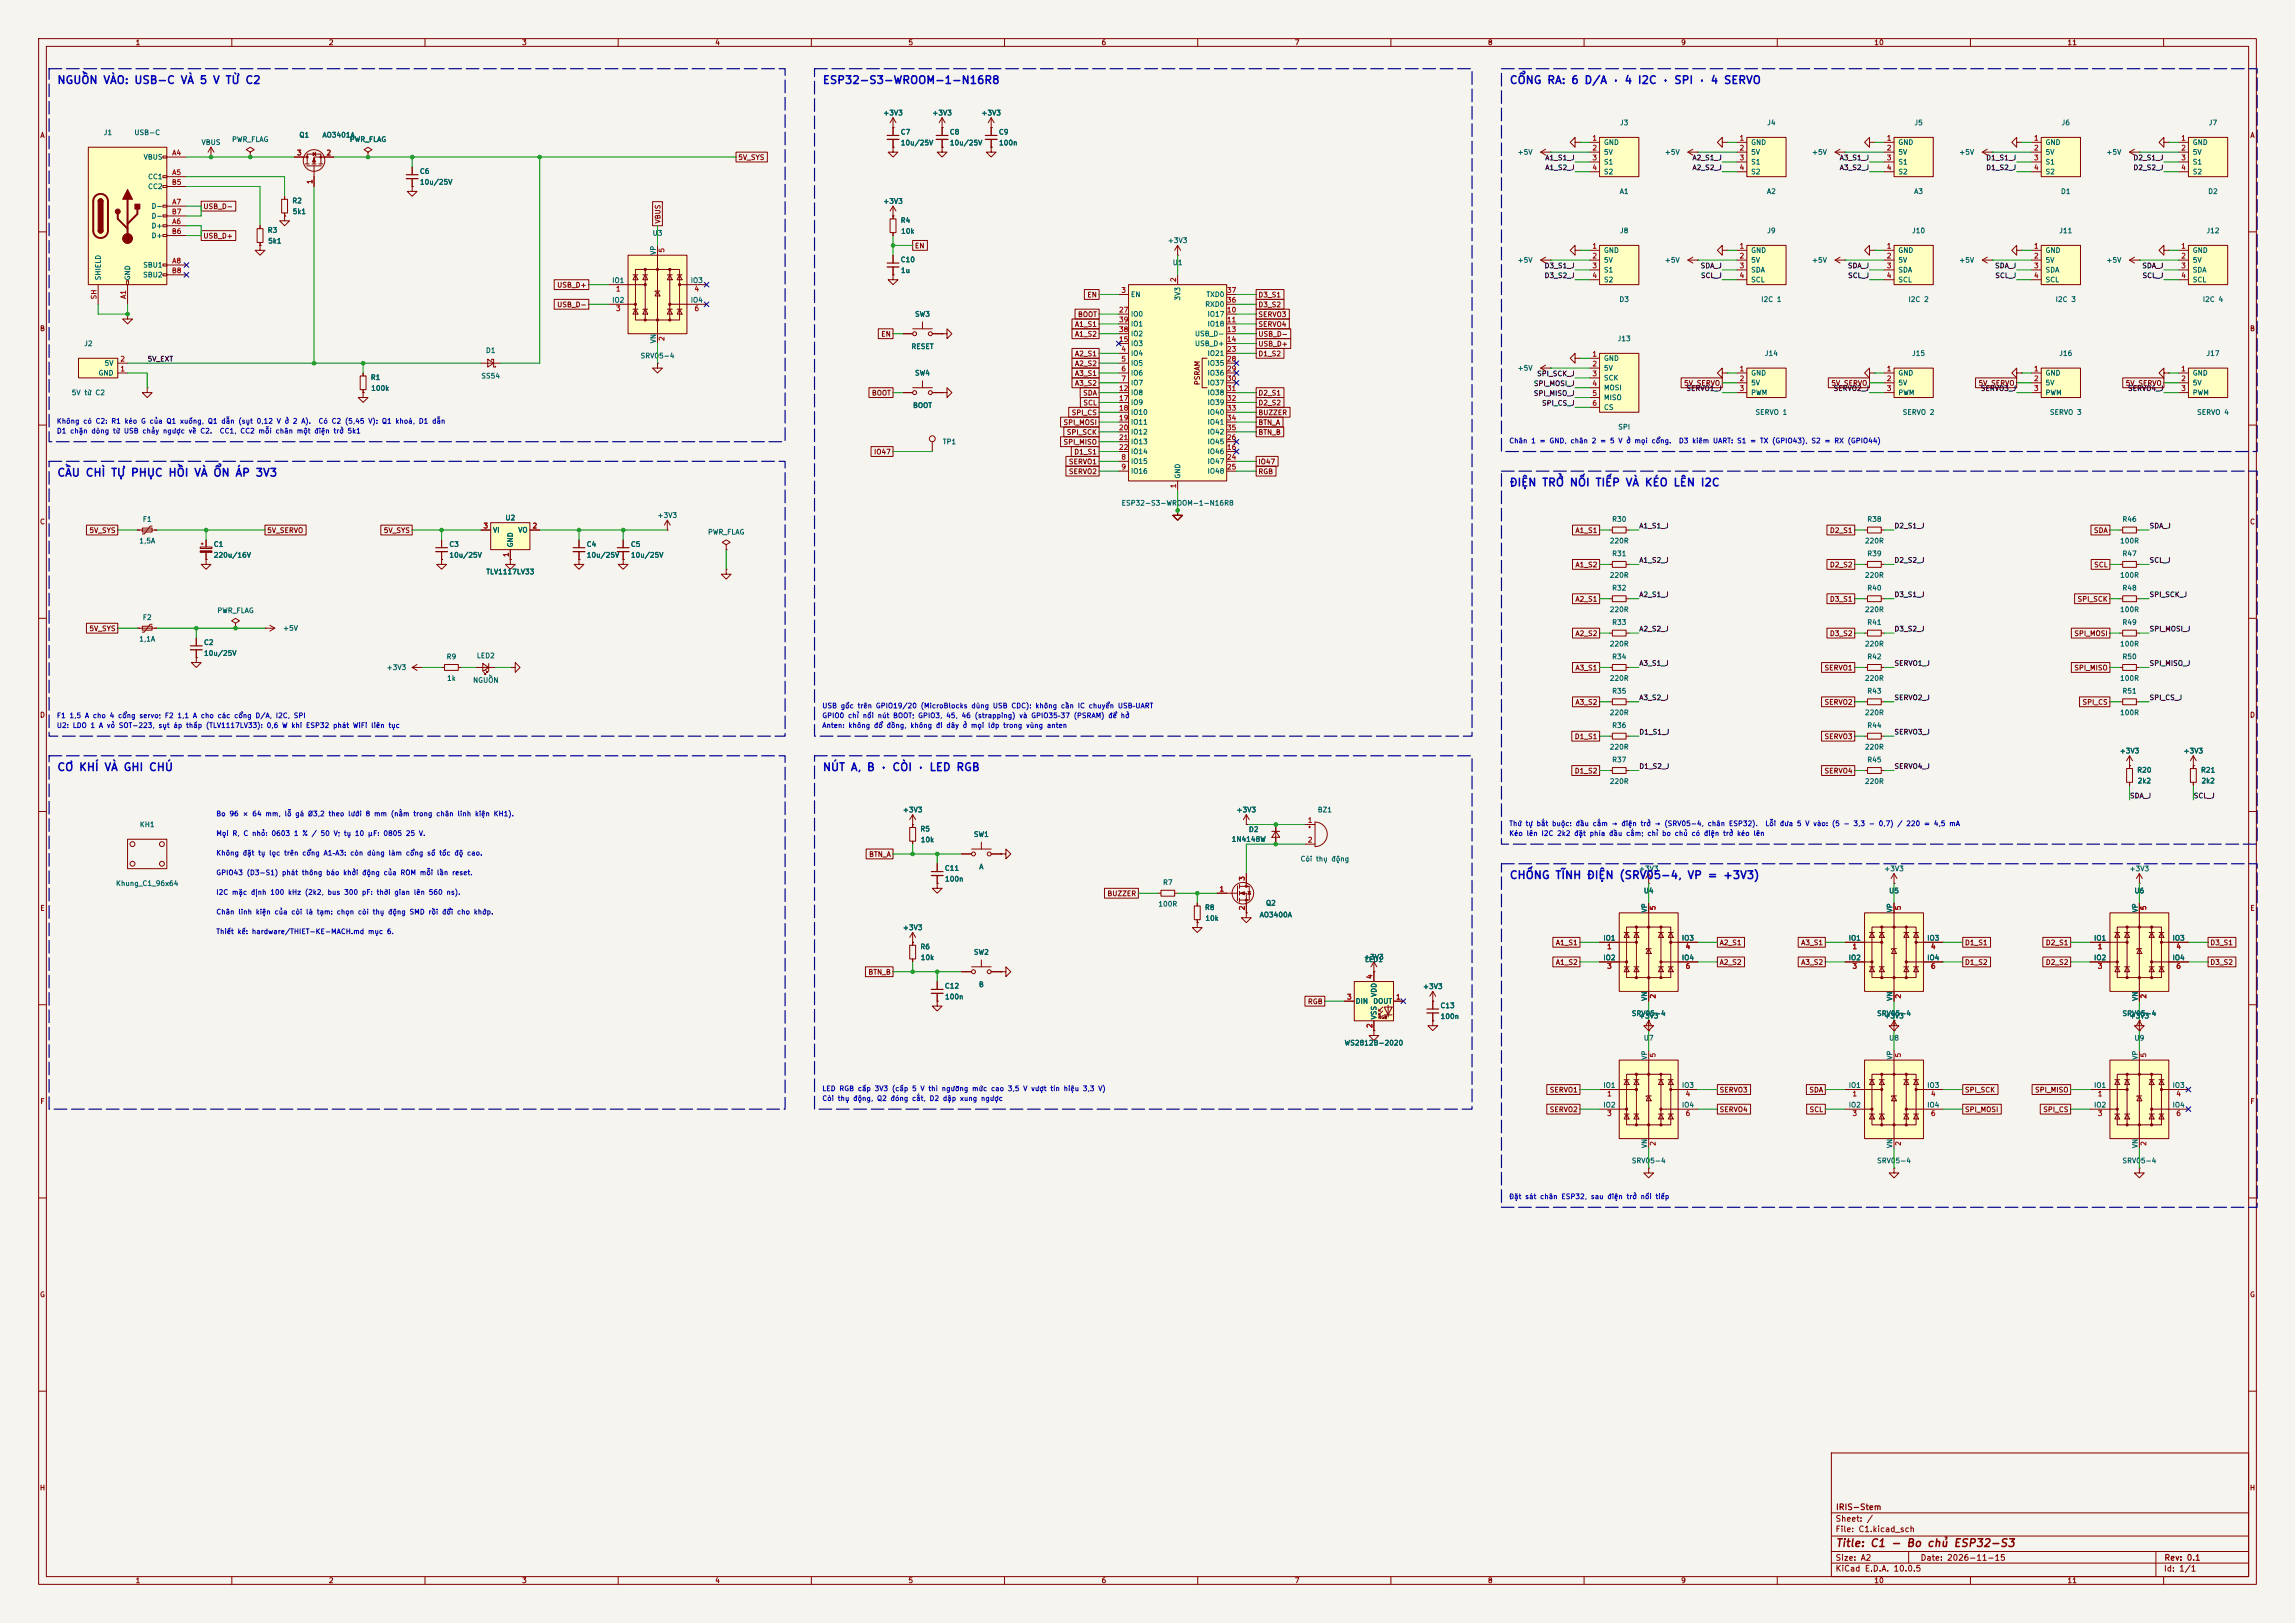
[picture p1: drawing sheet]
<svg xmlns="http://www.w3.org/2000/svg" width="594mm" height="420mm" viewBox="0 0 594 420" stroke-linecap="round" stroke-linejoin="round" font-family="sans-serif">
<defs><g id="words">
<g font-size="2" fill="#0000c2">
<text x="14.7" y="22.2">NGUỒN VÀO: USB-C VÀ 5 V TỪ C2</text>
<text x="212.8" y="22.2">ESP32-S3-WROOM-1-N16R8</text>
<text x="390.6" y="22.2">CỔNG RA: 6 D/A · 4 I2C · SPI · 4 SERVO</text>
<text x="14.7" y="123.8">CẦU CHÌ TỰ PHỤC HỒI VÀ ỔN ÁP 3V3</text>
<text x="390.6" y="126.4">ĐIỆN TRỞ NỐI TIẾP VÀ KÉO LÊN I2C</text>
<text x="14.7" y="200">CƠ KHÍ VÀ GHI CHÚ</text>
<text x="212.8" y="200">NÚT A, B · CÒI · LED RGB</text>
<text x="390.6" y="228">CHỐNG TĨNH ĐIỆN (SRV05-4, VP = +3V3)</text>
</g>
<text font-size="2" fill="#840000" x="475" y="400.8">Title: C1 - Bo chủ ESP32-S3</text>
<g font-size="1.5" fill="#840000">
<text x="475" y="394.1">Sheet: /</text>
<text x="475.1" y="391.1">IRIS-Stem</text>
<text x="475" y="396.8">File: C1.kicad_sch</text>
<text x="475" y="407">KiCad E.D.A. 10.0.5</text>
<text x="475" y="404.2">Size: A2</text>
<text x="497" y="404.2">Date: 2026-11-15</text>
<text x="560" y="407">Id: 1/1</text>
<text x="560.1" y="404.2">Rev: 0.1</text>
</g>
<g font-size="1.3" fill="#840000">
<text x="35" y="12">1</text>
<text x="85" y="12">2</text>
<text x="135" y="12">3</text>
<text x="185" y="12">4</text>
<text x="235" y="12">5</text>
<text x="285" y="12">6</text>
<text x="335" y="12">7</text>
<text x="385" y="12">8</text>
<text x="435" y="12">9</text>
<text x="485" y="12">10</text>
<text x="535" y="12">11</text>
<text x="10.3" y="36">A</text>
<text x="582.3" y="36">A</text>
<text x="190.9" y="41.7">5V_SYS</text>
<text x="52.5" y="54.4">USB_D-</text>
<text x="171.2" y="58" transform="rotate(-90 171.2 58)">VBUS</text>
<text x="52.5" y="62">USB_D+</text>
<text x="236.7" y="64.6">EN</text>
<text x="144.1" y="74.7">USB_D+</text>
<text x="281.3" y="77.3">EN</text>
<text x="325.6" y="77.3">D3_S1</text>
<text x="144.1" y="79.8">USB_D-</text>
<text x="278.9" y="82.3">BOOT</text>
<text x="325.6" y="79.8">D3_S2</text>
<text x="325.6" y="82.3">SERVO3</text>
<text x="10.2" y="86">B</text>
<text x="228" y="87.4">EN</text>
<text x="278.1" y="87.4">A1_S2</text>
<text x="278.1" y="84.9">A1_S1</text>
<text x="325.6" y="87.4">USB_D-</text>
<text x="325.6" y="84.9">SERVO4</text>
<text x="325.6" y="90">USB_D+</text>
<text x="582.2" y="86">B</text>
<text x="278.1" y="95">A2_S2</text>
<text x="278.1" y="92.5">A2_S1</text>
<text x="325.6" y="92.5">D1_S2</text>
<text x="278.1" y="100.1">A3_S2</text>
<text x="278.1" y="97.6">A3_S1</text>
<text x="310.8" y="99.8" transform="rotate(-90 310.8 99.8)">PSRAM</text>
<text x="435.8" y="100.1">5V_SERVO</text>
<text x="473.9" y="100.1">5V_SERVO</text>
<text x="512" y="100.1">5V_SERVO</text>
<text x="550.1" y="100.1">5V_SERVO</text>
<text x="225.5" y="102.7">BOOT</text>
<text x="277.2" y="107.7">SPI_CS</text>
<text x="280.2" y="102.7">SDA</text>
<text x="280.3" y="105.2">SCL</text>
<text x="325.6" y="105.2">D2_S2</text>
<text x="325.6" y="102.7">D2_S1</text>
<text x="325.6" y="107.7">BUZZER</text>
<text x="275.1" y="110.3">SPI_MOSI</text>
<text x="276" y="112.8">SPI_SCK</text>
<text x="325.6" y="112.8">BTN_B</text>
<text x="325.6" y="110.3">BTN_A</text>
<text x="226.1" y="117.9">IO47</text>
<text x="275.1" y="115.4">SPI_MISO</text>
<text x="277.9" y="117.9">D1_S1</text>
<text x="276.5" y="123">SERVO2</text>
<text x="276.5" y="120.4">SERVO1</text>
<text x="325.6" y="120.4">IO47</text>
<text x="325.6" y="123">RGB</text>
<text x="10.2" y="136">C</text>
<text x="582.2" y="136">C</text>
<text x="23" y="138.2">5V_SYS</text>
<text x="69" y="138.2">5V_SERVO</text>
<text x="99.2" y="138.2">5V_SYS</text>
<text x="407.6" y="138.2">A1_S1</text>
<text x="473.5" y="138.2">D2_S1</text>
<text x="541.8" y="138.2">SDA</text>
<text x="407.6" y="147.1">A1_S2</text>
<text x="473.5" y="147.1">D2_S2</text>
<text x="541.9" y="147.1">SCL</text>
<text x="407.6" y="156">A2_S1</text>
<text x="473.5" y="156">D3_S1</text>
<text x="537.6" y="156">SPI_SCK</text>
<text x="23" y="163.6">5V_SYS</text>
<text x="407.6" y="164.9">A2_S2</text>
<text x="473.5" y="164.9">D3_S2</text>
<text x="536.7" y="164.9">SPI_MOSI</text>
<text x="407.6" y="173.8">A3_S1</text>
<text x="472.1" y="173.8">SERVO1</text>
<text x="536.7" y="173.8">SPI_MISO</text>
<text x="10.2" y="186">D</text>
<text x="407.6" y="182.7">A3_S2</text>
<text x="472.1" y="182.7">SERVO2</text>
<text x="538.9" y="182.7">SPI_CS</text>
<text x="582.2" y="186">D</text>
<text x="407.5" y="191.6">D1_S1</text>
<text x="472.1" y="191.6">SERVO3</text>
<text x="407.5" y="200.4">D1_S2</text>
<text x="472.1" y="200.4">SERVO4</text>
<text x="224.8" y="222">BTN_A</text>
<text x="286.5" y="232.2">BUZZER</text>
<text x="10.3" y="236">E</text>
<text x="582.3" y="236">E</text>
<text x="402.6" y="244.9">A1_S1</text>
<text x="444.9" y="244.9">A2_S1</text>
<text x="466.1" y="244.9">A3_S1</text>
<text x="508.4" y="244.9">D1_S1</text>
<text x="529.4" y="244.9">D2_S1</text>
<text x="571.9" y="244.9">D3_S1</text>
<text x="402.6" y="250">A1_S2</text>
<text x="444.9" y="250">A2_S2</text>
<text x="466.1" y="250">A3_S2</text>
<text x="508.4" y="250">D1_S2</text>
<text x="529.4" y="250">D2_S2</text>
<text x="571.9" y="250">D3_S2</text>
<text x="224.6" y="252.5">BTN_B</text>
<text x="338.4" y="260.1">RGB</text>
<text x="10.3" y="286">F</text>
<text x="401" y="283">SERVO1</text>
<text x="444.9" y="283">SERVO3</text>
<text x="468.2" y="283">SDA</text>
<text x="508.4" y="283">SPI_SCK</text>
<text x="526.6" y="283">SPI_MISO</text>
<text x="582.3" y="286">F</text>
<text x="401" y="288.1">SERVO2</text>
<text x="444.9" y="288.1">SERVO4</text>
<text x="468.2" y="288.1">SCL</text>
<text x="508.4" y="288.1">SPI_MOSI</text>
<text x="528.7" y="288.1">SPI_CS</text>
<text x="10.2" y="336">G</text>
<text x="582.2" y="336">G</text>
<text x="10.2" y="386">H</text>
<text x="582.2" y="386">H</text>
<text x="35" y="410">1</text>
<text x="85" y="410">2</text>
<text x="135" y="410">3</text>
<text x="185" y="410">4</text>
<text x="235" y="410">5</text>
<text x="285" y="410">6</text>
<text x="335" y="410">7</text>
<text x="385" y="410">8</text>
<text x="435" y="410">9</text>
<text x="485" y="410">10</text>
<text x="535" y="410">11</text>
</g>
<g font-size="1.3" fill="#006464">
<text x="26.7" y="35.3">J1</text>
<text x="34.6" y="35.3">USB-C</text>
<text x="77.3" y="35.9">Q1</text>
<text x="83.3" y="35.9">AO3401A</text>
<text x="228.5" y="30.2">+3V3</text>
<text x="233" y="35.1">C7</text>
<text x="241.2" y="30.2">+3V3</text>
<text x="245.7" y="35.1">C8</text>
<text x="253.9" y="30.2">+3V3</text>
<text x="258.4" y="35.1">C9</text>
<text x="419.2" y="32.7">J3</text>
<text x="457.3" y="32.7">J4</text>
<text x="495.4" y="32.7">J5</text>
<text x="533.5" y="32.7">J6</text>
<text x="571.6" y="32.7">J7</text>
<text x="37" y="41.6">VBUS</text>
<text x="52" y="37.8">VBUS</text>
<text x="59.9" y="37">PWR_FLAG</text>
<text x="90.4" y="37">PWR_FLAG</text>
<text x="233" y="37.9">10u/25V</text>
<text x="245.7" y="37.9">10u/25V</text>
<text x="258.4" y="37.9">100n</text>
<text x="392.7" y="40.3">+5V</text>
<text x="415" y="37.8">GND</text>
<text x="415" y="40.3">5V</text>
<text x="430.8" y="40.3">+5V</text>
<text x="453.1" y="37.8">GND</text>
<text x="453.1" y="40.3">5V</text>
<text x="468.9" y="40.3">+5V</text>
<text x="491.2" y="37.8">GND</text>
<text x="491.2" y="40.3">5V</text>
<text x="507" y="40.3">+5V</text>
<text x="529.3" y="37.8">GND</text>
<text x="529.3" y="40.3">5V</text>
<text x="545.1" y="40.3">+5V</text>
<text x="567.4" y="37.8">GND</text>
<text x="567.4" y="40.3">5V</text>
<text x="38.2" y="46.7">CC1</text>
<text x="108.5" y="45.3">C6</text>
<text x="415" y="42.9">S1</text>
<text x="415" y="45.4">S2</text>
<text x="453.1" y="42.9">S1</text>
<text x="453.1" y="45.4">S2</text>
<text x="491.2" y="42.9">S1</text>
<text x="491.2" y="45.4">S2</text>
<text x="529.3" y="42.9">S1</text>
<text x="529.3" y="45.4">S2</text>
<text x="567.4" y="42.9">S1</text>
<text x="567.4" y="45.4">S2</text>
<text x="38.2" y="49.2">CC2</text>
<text x="75.5" y="52.9">R2</text>
<text x="108.6" y="48.1">10u/25V</text>
<text x="228.5" y="53">+3V3</text>
<text x="419.1" y="50.5">A1</text>
<text x="457.2" y="50.5">A2</text>
<text x="495.3" y="50.5">A3</text>
<text x="533.3" y="50.5">D1</text>
<text x="571.4" y="50.5">D2</text>
<text x="39.1" y="59.4">D+</text>
<text x="39.1" y="54.3">D-</text>
<text x="39.1" y="56.8">D-</text>
<text x="75.6" y="55.7">5k1</text>
<text x="233" y="58">R4</text>
<text x="39.1" y="61.9">D+</text>
<text x="69.2" y="60.5">R3</text>
<text x="69.3" y="63.3">5k1</text>
<text x="168.8" y="61.3">U3</text>
<text x="233.1" y="60.8">10k</text>
<text x="302.1" y="63.2">+3V3</text>
<text x="415" y="65.7">GND</text>
<text x="419.2" y="60.7">J8</text>
<text x="453.1" y="65.7">GND</text>
<text x="457.3" y="60.7">J9</text>
<text x="491.2" y="65.7">GND</text>
<text x="494.7" y="60.7">J10</text>
<text x="529.3" y="65.7">GND</text>
<text x="532.8" y="60.7">J11</text>
<text x="567.4" y="65.7">GND</text>
<text x="570.9" y="60.7">J12</text>
<text x="36.9" y="69.5">SBU1</text>
<text x="170" y="66.1" transform="rotate(-90 170 66.1)">VP</text>
<text x="233" y="68.1">C10</text>
<text x="233.1" y="70.9">1u</text>
<text x="303.4" y="68.9">U1</text>
<text x="392.7" y="68.3">+5V</text>
<text x="415" y="68.3">5V</text>
<text x="415" y="70.8">S1</text>
<text x="430.8" y="68.3">+5V</text>
<text x="453.1" y="68.3">5V</text>
<text x="453.1" y="70.8">SDA</text>
<text x="468.9" y="68.3">+5V</text>
<text x="491.2" y="68.3">5V</text>
<text x="491.2" y="70.8">SDA</text>
<text x="507" y="68.3">+5V</text>
<text x="529.3" y="68.3">5V</text>
<text x="529.3" y="70.8">SDA</text>
<text x="545.1" y="68.3">+5V</text>
<text x="567.4" y="68.3">5V</text>
<text x="567.4" y="70.8">SDA</text>
<text x="26.4" y="72.7" transform="rotate(-90 26.4 72.7)">SHIELD</text>
<text x="34" y="72.7" transform="rotate(-90 34 72.7)">GND</text>
<text x="36.9" y="72.1">SBU2</text>
<text x="158.3" y="73.5">IO1</text>
<text x="178.6" y="73.5">IO3</text>
<text x="292.6" y="77.2">EN</text>
<text x="305.8" y="77.9" transform="rotate(-90 305.8 77.9)">3V3</text>
<text x="312.1" y="77.2">TXD0</text>
<text x="415" y="73.4">S2</text>
<text x="453.1" y="73.4">SCL</text>
<text x="491.2" y="73.4">SCL</text>
<text x="529.3" y="73.4">SCL</text>
<text x="567.4" y="73.4">SCL</text>
<text x="158.3" y="78.6">IO2</text>
<text x="178.6" y="78.6">IO4</text>
<text x="236.7" y="82.2">SW3</text>
<text x="292.6" y="82.2">IO0</text>
<text x="311.8" y="79.7">RXD0</text>
<text x="312.4" y="82.2">IO17</text>
<text x="419" y="78.4">D3</text>
<text x="455.7" y="78.4">I2C 1</text>
<text x="493.8" y="78.4">I2C 2</text>
<text x="531.9" y="78.4">I2C 3</text>
<text x="570" y="78.4">I2C 4</text>
<text x="21.6" y="89.9">J2</text>
<text x="170" y="89" transform="rotate(-90 170 89)">VN</text>
<text x="292.6" y="89.9">IO3</text>
<text x="292.6" y="87.3">IO2</text>
<text x="292.6" y="84.8">IO1</text>
<text x="309.1" y="87.3">USB_D-</text>
<text x="309.1" y="89.9">USB_D+</text>
<text x="312.4" y="84.8">IO18</text>
<text x="418.5" y="88.6">J13</text>
<text x="26.9" y="94.9">5V</text>
<text x="125.6" y="91.6">D1</text>
<text x="165.7" y="93">SRV05-4</text>
<text x="235.8" y="90.6">RESET</text>
<text x="292.6" y="92.4">IO4</text>
<text x="292.6" y="94.9">IO5</text>
<text x="312.4" y="92.4">IO21</text>
<text x="312.4" y="94.9">IO35</text>
<text x="415" y="93.7">GND</text>
<text x="456.6" y="92.4">J14</text>
<text x="494.7" y="92.4">J15</text>
<text x="532.8" y="92.4">J16</text>
<text x="570.9" y="92.4">J17</text>
<text x="25.4" y="97.5">GND</text>
<text x="95.8" y="98.6">R1</text>
<text x="95.9" y="101.4">100k</text>
<text x="124.5" y="98.2">SS54</text>
<text x="236.7" y="97.5">SW4</text>
<text x="292.6" y="97.5">IO6</text>
<text x="292.6" y="100">IO7</text>
<text x="312.4" y="97.5">IO36</text>
<text x="312.4" y="100">IO37</text>
<text x="392.7" y="96.2">+5V</text>
<text x="415" y="96.2">5V</text>
<text x="415" y="98.8">SCK</text>
<text x="415" y="101.3">MOSI</text>
<text x="453.1" y="97.5">GND</text>
<text x="453.1" y="100">5V</text>
<text x="491.2" y="97.5">GND</text>
<text x="491.2" y="100">5V</text>
<text x="529.3" y="97.5">GND</text>
<text x="529.3" y="100">5V</text>
<text x="567.4" y="97.5">GND</text>
<text x="567.4" y="100">5V</text>
<text x="18.4" y="102.6">5V từ C2</text>
<text x="236.2" y="105.9">BOOT</text>
<text x="292.6" y="102.6">IO8</text>
<text x="292.6" y="105.1">IO9</text>
<text x="292.6" y="107.6">IO10</text>
<text x="312.4" y="102.6">IO38</text>
<text x="312.4" y="105.1">IO39</text>
<text x="312.4" y="107.6">IO40</text>
<text x="415" y="103.8">MISO</text>
<text x="415" y="106.4">CS</text>
<text x="453.1" y="102.6">PWM</text>
<text x="454.2" y="107.6">SERVO 1</text>
<text x="491.2" y="102.6">PWM</text>
<text x="492.3" y="107.6">SERVO 2</text>
<text x="529.3" y="102.6">PWM</text>
<text x="530.4" y="107.6">SERVO 3</text>
<text x="567.4" y="102.6">PWM</text>
<text x="568.5" y="107.6">SERVO 4</text>
<text x="292.6" y="110.2">IO11</text>
<text x="292.6" y="112.7">IO12</text>
<text x="312.4" y="110.2">IO41</text>
<text x="312.4" y="112.7">IO42</text>
<text x="418.7" y="111.5">SPI</text>
<text x="243.9" y="115.3">TP1</text>
<text x="292.6" y="115.3">IO13</text>
<text x="292.6" y="117.8">IO14</text>
<text x="312.4" y="117.8">IO46</text>
<text x="312.4" y="115.3">IO45</text>
<text x="292.6" y="120.3">IO15</text>
<text x="292.6" y="122.9">IO16</text>
<text x="305.8" y="124" transform="rotate(-90 305.8 124)">GND</text>
<text x="312.4" y="120.3">IO47</text>
<text x="312.4" y="122.9">IO48</text>
<text x="290.2" y="131.1">ESP32-S3-WROOM-1-N16R8</text>
<text x="36.8" y="135.3">F1</text>
<text x="130.7" y="134.9">U2</text>
<text x="170.1" y="134.3">+3V3</text>
<text x="417.1" y="135.3">R30</text>
<text x="483.2" y="135.3">R38</text>
<text x="549.2" y="135.3">R46</text>
<text x="35.9" y="140.9">1,5A</text>
<text x="55.2" y="141.8">C1</text>
<text x="116.2" y="141.8">C3</text>
<text x="127.5" y="138.1">VI</text>
<text x="133" y="141.8" transform="rotate(-90 133 141.8)">GND</text>
<text x="134" y="138.1">VO</text>
<text x="151.7" y="141.8">C4</text>
<text x="163.1" y="141.8">C5</text>
<text x="183.1" y="138.6">PWR_FLAG</text>
<text x="416.5" y="140.9">220R</text>
<text x="482.6" y="140.9">220R</text>
<text x="548.6" y="140.9">100R</text>
<text x="55.2" y="144.6">220u/16V</text>
<text x="116.2" y="144.6">10u/25V</text>
<text x="125.7" y="148.9">TLV1117LV33</text>
<text x="151.7" y="144.6">10u/25V</text>
<text x="163.2" y="144.6">10u/25V</text>
<text x="416.5" y="149.8">220R</text>
<text x="417.1" y="144.2">R31</text>
<text x="482.6" y="149.8">220R</text>
<text x="483.2" y="144.2">R39</text>
<text x="548.6" y="149.8">100R</text>
<text x="549.2" y="144.2">R47</text>
<text x="417.1" y="153.1">R32</text>
<text x="483.2" y="153.1">R40</text>
<text x="549.2" y="153.1">R48</text>
<text x="36.8" y="160.7">F2</text>
<text x="56.1" y="159">PWR_FLAG</text>
<text x="416.5" y="158.7">220R</text>
<text x="417.1" y="162">R33</text>
<text x="482.6" y="158.7">220R</text>
<text x="483.2" y="162">R41</text>
<text x="548.6" y="158.7">100R</text>
<text x="549.2" y="162">R49</text>
<text x="35.9" y="166.3">1,1A</text>
<text x="52.7" y="167.2">C2</text>
<text x="73.1" y="163.5">+5V</text>
<text x="416.5" y="167.6">220R</text>
<text x="482.6" y="167.6">220R</text>
<text x="548.6" y="167.6">100R</text>
<text x="52.7" y="170">10u/25V</text>
<text x="99.9" y="173.7">+3V3</text>
<text x="115.5" y="170.9">R9</text>
<text x="123.3" y="170.6">LED2</text>
<text x="417.1" y="170.9">R34</text>
<text x="483.2" y="170.9">R42</text>
<text x="549.2" y="170.9">R50</text>
<text x="115.6" y="176.5">1k</text>
<text x="122.3" y="177">NGUỒN</text>
<text x="416.5" y="176.5">220R</text>
<text x="417.1" y="179.8">R35</text>
<text x="482.6" y="176.5">220R</text>
<text x="483.2" y="179.8">R43</text>
<text x="548.6" y="176.5">100R</text>
<text x="549.2" y="179.8">R51</text>
<text x="416.5" y="185.4">220R</text>
<text x="482.6" y="185.4">220R</text>
<text x="548.6" y="185.4">100R</text>
<text x="417.1" y="188.7">R36</text>
<text x="483.2" y="188.7">R44</text>
<text x="416.5" y="194.3">220R</text>
<text x="417.1" y="197.6">R37</text>
<text x="482.6" y="194.3">220R</text>
<text x="483.2" y="197.6">R45</text>
<text x="548.5" y="195.3">+3V3</text>
<text x="565" y="195.3">+3V3</text>
<text x="416.5" y="203.1">220R</text>
<text x="482.6" y="203.1">220R</text>
<text x="553" y="200.2">R20</text>
<text x="553.2" y="203">2k2</text>
<text x="569.5" y="200.2">R21</text>
<text x="569.7" y="203">2k2</text>
<text x="36.1" y="214.3">KH1</text>
<text x="233.6" y="210.5">+3V3</text>
<text x="238.1" y="215.5">R5</text>
<text x="319.9" y="210.5">+3V3</text>
<text x="323.1" y="215.6">D2</text>
<text x="340.9" y="210.5">BZ1</text>
<text x="238.2" y="218.3">10k</text>
<text x="251.9" y="216.9">SW1</text>
<text x="318.7" y="218.1">1N4148W</text>
<text x="244.4" y="225.6">C11</text>
<text x="253.3" y="225.2">A</text>
<text x="336.5" y="223.2">Còi thụ động</text>
<text x="424.1" y="225.8">+3V3</text>
<text x="487.6" y="225.8">+3V3</text>
<text x="551.1" y="225.8">+3V3</text>
<text x="29.9" y="229.6">Khung_C1_96x64</text>
<text x="244.5" y="228.4">100n</text>
<text x="300.9" y="229.3">R7</text>
<text x="425.3" y="231.5">U4</text>
<text x="488.8" y="231.5">U5</text>
<text x="552.3" y="231.5">U6</text>
<text x="299.7" y="234.9">100R</text>
<text x="311.7" y="235.8">R8</text>
<text x="311.9" y="238.6">10k</text>
<text x="325.9" y="237.7">AO3400A</text>
<text x="327.5" y="234.6">Q2</text>
<text x="426.6" y="236.3" transform="rotate(-90 426.6 236.3)">VP</text>
<text x="490.1" y="236.3" transform="rotate(-90 490.1 236.3)">VP</text>
<text x="553.6" y="236.3" transform="rotate(-90 553.6 236.3)">VP</text>
<text x="233.6" y="241">+3V3</text>
<text x="238.1" y="245.9">R6</text>
<text x="414.9" y="243.7">IO1</text>
<text x="435.2" y="243.7">IO3</text>
<text x="478.4" y="243.7">IO1</text>
<text x="498.7" y="243.7">IO3</text>
<text x="541.9" y="243.7">IO1</text>
<text x="562.2" y="243.7">IO3</text>
<text x="238.2" y="248.7">10k</text>
<text x="251.9" y="247.3">SW2</text>
<text x="352.9" y="248.6">+3V3</text>
<text x="353.1" y="249.2">LED1</text>
<text x="414.9" y="248.8">IO2</text>
<text x="435.2" y="248.8">IO4</text>
<text x="478.4" y="248.8">IO2</text>
<text x="498.7" y="248.8">IO4</text>
<text x="541.9" y="248.8">IO2</text>
<text x="562.2" y="248.8">IO4</text>
<text x="244.4" y="256.1">C12</text>
<text x="253.2" y="255.7">B</text>
<text x="368.2" y="256.2">+3V3</text>
<text x="244.5" y="258.9">100n</text>
<text x="350.7" y="260">DIN</text>
<text x="355.3" y="260">DOUT</text>
<text x="356.6" y="263.9" transform="rotate(-90 356.6 263.9)">VSS</text>
<text x="356.6" y="258.1" transform="rotate(-90 356.6 258.1)">VDD</text>
<text x="372.7" y="261.2">C13</text>
<text x="372.7" y="264">100n</text>
<text x="422.2" y="263.2">SRV05-4</text>
<text x="424.1" y="263.9">+3V3</text>
<text x="426.6" y="259.1" transform="rotate(-90 426.6 259.1)">VN</text>
<text x="485.7" y="263.2">SRV05-4</text>
<text x="487.6" y="263.9">+3V3</text>
<text x="490.1" y="259.1" transform="rotate(-90 490.1 259.1)">VN</text>
<text x="549.2" y="263.2">SRV05-4</text>
<text x="551.1" y="263.9">+3V3</text>
<text x="553.6" y="259.1" transform="rotate(-90 553.6 259.1)">VN</text>
<text x="425.3" y="269.6">U7</text>
<text x="488.8" y="269.6">U8</text>
<text x="552.3" y="269.6">U9</text>
<text x="347.9" y="270.8">WS2812B-2020</text>
<text x="426.6" y="274.4" transform="rotate(-90 426.6 274.4)">VP</text>
<text x="490.1" y="274.4" transform="rotate(-90 490.1 274.4)">VP</text>
<text x="553.6" y="274.4" transform="rotate(-90 553.6 274.4)">VP</text>
<text x="414.9" y="281.8">IO1</text>
<text x="435.2" y="281.8">IO3</text>
<text x="478.4" y="281.8">IO1</text>
<text x="498.7" y="281.8">IO3</text>
<text x="541.9" y="281.8">IO1</text>
<text x="562.2" y="281.8">IO3</text>
<text x="414.9" y="286.9">IO2</text>
<text x="435.2" y="286.9">IO4</text>
<text x="478.4" y="286.9">IO2</text>
<text x="498.7" y="286.9">IO4</text>
<text x="541.9" y="286.9">IO2</text>
<text x="562.2" y="286.9">IO4</text>
<text x="426.6" y="297.2" transform="rotate(-90 426.6 297.2)">VN</text>
<text x="490.1" y="297.2" transform="rotate(-90 490.1 297.2)">VN</text>
<text x="553.6" y="297.2" transform="rotate(-90 553.6 297.2)">VN</text>
<text x="422.2" y="301.3">SRV05-4</text>
<text x="485.7" y="301.3">SRV05-4</text>
<text x="549.2" y="301.3">SRV05-4</text>
</g>
<g font-size="1.3" fill="#a90000">
<text x="44.4" y="40.5">A4</text>
<text x="76.7" y="40.5">3</text>
<text x="84.4" y="40.5">2</text>
<text x="412" y="36.7">1</text>
<text x="412" y="39.2">2</text>
<text x="412" y="41.8">3</text>
<text x="450.1" y="36.7">1</text>
<text x="450.1" y="39.2">2</text>
<text x="450.1" y="41.8">3</text>
<text x="488.2" y="36.7">1</text>
<text x="488.2" y="39.2">2</text>
<text x="488.2" y="41.8">3</text>
<text x="526.3" y="36.7">1</text>
<text x="526.3" y="39.2">2</text>
<text x="526.3" y="41.8">3</text>
<text x="564.4" y="36.7">1</text>
<text x="564.4" y="39.2">2</text>
<text x="564.4" y="41.8">3</text>
<text x="44.4" y="45.6">A5</text>
<text x="81.1" y="47.7" transform="rotate(-90 81.1 47.7)">1</text>
<text x="412" y="44.3">4</text>
<text x="450.1" y="44.3">4</text>
<text x="488.2" y="44.3">4</text>
<text x="526.3" y="44.3">4</text>
<text x="564.4" y="44.3">4</text>
<text x="44.4" y="48.1">B5</text>
<text x="44.4" y="53.2">A7</text>
<text x="44.4" y="55.7">B7</text>
<text x="44.4" y="58.3">A6</text>
<text x="44.4" y="60.8">B6</text>
<text x="172.2" y="65.5" transform="rotate(-90 172.2 65.5)">5</text>
<text x="412" y="64.6">1</text>
<text x="450.1" y="64.6">1</text>
<text x="488.2" y="64.6">1</text>
<text x="526.3" y="64.6">1</text>
<text x="564.4" y="64.6">1</text>
<text x="44.4" y="71">B8</text>
<text x="44.4" y="68.4">A8</text>
<text x="412" y="67.2">2</text>
<text x="412" y="69.7">3</text>
<text x="450.1" y="67.2">2</text>
<text x="450.1" y="69.7">3</text>
<text x="488.2" y="67.2">2</text>
<text x="488.2" y="69.7">3</text>
<text x="526.3" y="67.2">2</text>
<text x="526.3" y="69.7">3</text>
<text x="564.4" y="67.2">2</text>
<text x="564.4" y="69.7">3</text>
<text x="25.3" y="77.6" transform="rotate(-90 25.3 77.6)">SH</text>
<text x="32.9" y="77.5" transform="rotate(-90 32.9 77.5)">A1</text>
<text x="159.3" y="75.7">1</text>
<text x="179.6" y="75.7">4</text>
<text x="290.1" y="76.1">3</text>
<text x="304.7" y="73.1" transform="rotate(-90 304.7 73.1)">2</text>
<text x="317.4" y="76.1">37</text>
<text x="412" y="72.3">4</text>
<text x="450.1" y="72.3">4</text>
<text x="488.2" y="72.3">4</text>
<text x="526.3" y="72.3">4</text>
<text x="564.4" y="72.3">4</text>
<text x="159.3" y="80.8">3</text>
<text x="179.6" y="80.8">6</text>
<text x="289.5" y="81.1">27</text>
<text x="289.5" y="83.7">39</text>
<text x="317.4" y="81.1">10</text>
<text x="317.4" y="83.7">11</text>
<text x="317.4" y="78.6">36</text>
<text x="172.2" y="88.4" transform="rotate(-90 172.2 88.4)">2</text>
<text x="289.5" y="88.8">15</text>
<text x="289.5" y="86.2">38</text>
<text x="317.4" y="86.2">13</text>
<text x="317.4" y="88.8">14</text>
<text x="31" y="93.8">2</text>
<text x="290.1" y="91.3">4</text>
<text x="290.1" y="93.8">5</text>
<text x="317.4" y="91.3">23</text>
<text x="317.4" y="93.8">28</text>
<text x="412" y="92.6">1</text>
<text x="412" y="95.1">2</text>
<text x="31" y="96.4">1</text>
<text x="289.5" y="101.5">12</text>
<text x="290.1" y="96.4">6</text>
<text x="290.1" y="98.9">7</text>
<text x="317.4" y="96.4">29</text>
<text x="317.4" y="98.9">30</text>
<text x="317.4" y="101.5">31</text>
<text x="412" y="97.7">3</text>
<text x="412" y="100.2">4</text>
<text x="450.1" y="96.4">1</text>
<text x="450.1" y="98.9">2</text>
<text x="450.1" y="101.5">3</text>
<text x="488.2" y="96.4">1</text>
<text x="488.2" y="98.9">2</text>
<text x="488.2" y="101.5">3</text>
<text x="526.3" y="96.4">1</text>
<text x="526.3" y="98.9">2</text>
<text x="526.3" y="101.5">3</text>
<text x="564.4" y="96.4">1</text>
<text x="564.4" y="98.9">2</text>
<text x="564.4" y="101.5">3</text>
<text x="289.5" y="104">17</text>
<text x="289.5" y="106.5">18</text>
<text x="317.4" y="104">32</text>
<text x="317.4" y="106.5">33</text>
<text x="412" y="102.7">5</text>
<text x="412" y="105.3">6</text>
<text x="289.5" y="109.1">19</text>
<text x="289.5" y="111.6">20</text>
<text x="317.4" y="109.1">34</text>
<text x="317.4" y="111.6">35</text>
<text x="289.5" y="114.2">21</text>
<text x="289.5" y="116.7">22</text>
<text x="290.1" y="119.2">8</text>
<text x="317.4" y="116.7">16</text>
<text x="317.4" y="119.2">24</text>
<text x="317.4" y="114.2">26</text>
<text x="290.1" y="121.8">9</text>
<text x="317.4" y="121.8">25</text>
<text x="304.7" y="126.5" transform="rotate(-90 304.7 126.5)">1</text>
<text x="125" y="137">3</text>
<text x="137.7" y="137">2</text>
<text x="131.9" y="144.2" transform="rotate(-90 131.9 144.2)">1</text>
<text x="338.4" y="213.2">1</text>
<text x="338.4" y="218.3">2</text>
<text x="315.5" y="231">1</text>
<text x="322.4" y="228.1" transform="rotate(-90 322.4 228.1)">3</text>
<text x="322.4" y="235.7" transform="rotate(-90 322.4 235.7)">2</text>
<text x="428.8" y="235.7" transform="rotate(-90 428.8 235.7)">5</text>
<text x="492.3" y="235.7" transform="rotate(-90 492.3 235.7)">5</text>
<text x="555.8" y="235.7" transform="rotate(-90 555.8 235.7)">5</text>
<text x="415.8" y="245.9">1</text>
<text x="436.1" y="245.9">4</text>
<text x="479.3" y="245.9">1</text>
<text x="499.6" y="245.9">4</text>
<text x="542.8" y="245.9">1</text>
<text x="563.1" y="245.9">4</text>
<text x="415.8" y="251">3</text>
<text x="436.1" y="251">6</text>
<text x="479.3" y="251">3</text>
<text x="499.6" y="251">6</text>
<text x="542.8" y="251">3</text>
<text x="563.1" y="251">6</text>
<text x="355.5" y="253.5" transform="rotate(-90 355.5 253.5)">4</text>
<text x="348.5" y="258.9">3</text>
<text x="361.2" y="258.9">1</text>
<text x="428.8" y="258.5" transform="rotate(-90 428.8 258.5)">2</text>
<text x="492.3" y="258.5" transform="rotate(-90 492.3 258.5)">2</text>
<text x="555.8" y="258.5" transform="rotate(-90 555.8 258.5)">2</text>
<text x="355.5" y="266.2" transform="rotate(-90 355.5 266.2)">2</text>
<text x="428.8" y="273.8" transform="rotate(-90 428.8 273.8)">5</text>
<text x="492.3" y="273.8" transform="rotate(-90 492.3 273.8)">5</text>
<text x="555.8" y="273.8" transform="rotate(-90 555.8 273.8)">5</text>
<text x="415.8" y="284">1</text>
<text x="436.1" y="284">4</text>
<text x="479.3" y="284">1</text>
<text x="499.6" y="284">4</text>
<text x="542.8" y="284">1</text>
<text x="563.1" y="284">4</text>
<text x="415.8" y="289.1">3</text>
<text x="436.1" y="289.1">6</text>
<text x="479.3" y="289.1">3</text>
<text x="499.6" y="289.1">6</text>
<text x="542.8" y="289.1">3</text>
<text x="563.1" y="289.1">6</text>
<text x="428.8" y="296.6" transform="rotate(-90 428.8 296.6)">2</text>
<text x="492.3" y="296.6" transform="rotate(-90 492.3 296.6)">2</text>
<text x="555.8" y="296.6" transform="rotate(-90 555.8 296.6)">2</text>
</g>
<g font-size="1.3" fill="#0f0f0f">
<text x="399.8" y="41.8">A1_S1_J</text>
<text x="437.9" y="41.8">A2_S1_J</text>
<text x="476" y="41.8">A3_S1_J</text>
<text x="513.9" y="41.8">D1_S1_J</text>
<text x="552" y="41.8">D2_S1_J</text>
<text x="399.8" y="44.3">A1_S2_J</text>
<text x="437.9" y="44.3">A2_S2_J</text>
<text x="476" y="44.3">A3_S2_J</text>
<text x="513.9" y="44.3">D1_S2_J</text>
<text x="552" y="44.3">D2_S2_J</text>
<text x="399.6" y="69.7">D3_S1_J</text>
<text x="440" y="69.7">SDA_J</text>
<text x="478.1" y="69.7">SDA_J</text>
<text x="516.2" y="69.7">SDA_J</text>
<text x="554.3" y="69.7">SDA_J</text>
<text x="399.6" y="72.3">D3_S2_J</text>
<text x="440.1" y="72.3">SCL_J</text>
<text x="478.2" y="72.3">SCL_J</text>
<text x="516.3" y="72.3">SCL_J</text>
<text x="554.4" y="72.3">SCL_J</text>
<text x="38.1" y="93.9">5V_EXT</text>
<text x="396.9" y="100.2">SPI_MOSI_J</text>
<text x="397.7" y="97.7">SPI_SCK_J</text>
<text x="436.4" y="101.5">SERVO1_J</text>
<text x="474.5" y="101.5">SERVO2_J</text>
<text x="512.6" y="101.5">SERVO3_J</text>
<text x="550.7" y="101.5">SERVO4_J</text>
<text x="396.9" y="102.7">SPI_MISO_J</text>
<text x="399" y="105.3">SPI_CS_J</text>
<text x="424.2" y="137">A1_S1_J</text>
<text x="490.2" y="137">D2_S1_J</text>
<text x="556.2" y="137">SDA_J</text>
<text x="424.2" y="145.9">A1_S2_J</text>
<text x="490.2" y="145.9">D2_S2_J</text>
<text x="556.2" y="145.9">SCL_J</text>
<text x="424.2" y="154.8">A2_S1_J</text>
<text x="490.2" y="154.8">D3_S1_J</text>
<text x="556.2" y="154.8">SPI_SCK_J</text>
<text x="424.2" y="163.7">A2_S2_J</text>
<text x="490.2" y="163.7">D3_S2_J</text>
<text x="556.2" y="163.7">SPI_MOSI_J</text>
<text x="424.2" y="172.6">A3_S1_J</text>
<text x="490.2" y="172.6">SERVO1_J</text>
<text x="556.2" y="172.6">SPI_MISO_J</text>
<text x="424.2" y="181.5">A3_S2_J</text>
<text x="490.2" y="181.5">SERVO2_J</text>
<text x="556.2" y="181.5">SPI_CS_J</text>
<text x="424.2" y="190.4">D1_S1_J</text>
<text x="490.2" y="190.4">SERVO3_J</text>
<text x="424.2" y="199.3">D1_S2_J</text>
<text x="490.2" y="199.3">SERVO4_J</text>
<text x="551.2" y="206.9">SDA_J</text>
<text x="567.7" y="206.9">SCL_J</text>
</g>
<g font-size="1.3" fill="#0000c2">
<text x="14.6" y="112.5">D1 chặn dòng từ USB chảy ngược về C2.</text>
<text x="14.6" y="109.9">Không có C2: R1 kéo G của Q1 xuống, Q1 dẫn (sụt 0,12 V ở 2 A).</text>
<text x="56.7" y="112.5">CC1, CC2 mỗi chân một điện trở 5k1</text>
<text x="82.3" y="109.9">Có C2 (5,45 V): Q1 khoá, D1 dẫn</text>
<text x="390.5" y="115">Chân 1 = GND, chân 2 = 5 V ở mọi cổng.</text>
<text x="434.4" y="115">D3 kiêm UART: S1 = TX (GPIO43), S2 = RX (GPIO44)</text>
<text x="212.7" y="183.6">USB gốc trên GPIO19/20 (MicroBlocks dùng USB CDC): không cần IC chuyển USB–UART</text>
<text x="14.6" y="186.1">F1 1,5 A cho 4 cổng servo; F2 1,1 A cho các cổng D/A, I2C, SPI</text>
<text x="14.6" y="188.7">U2: LDO 1 A vỏ SOT-223, sụt áp thấp (TLV1117LV33): 0,6 W khi ESP32 phát WiFi liên tục</text>
<text x="212.7" y="186.1">GPIO0 chỉ nối nút BOOT; GPIO3, 45, 46 (strapping) và GPIO35–37 (PSRAM) để hở</text>
<text x="212.7" y="188.7">Anten: không đổ đồng, không đi dây ở mọi lớp trong vùng anten</text>
<text x="55.9" y="211.5">Bo 96 × 64 mm, lỗ gá Ø3,2 theo lưới 8 mm (nằm trong chân linh kiện KH1).</text>
<text x="390.5" y="214.1">Thứ tự bắt buộc: đầu cắm → điện trở → (SRV05-4, chân ESP32).</text>
<text x="456.8" y="214.1">Lỗi đưa 5 V vào: (5 − 3,3 − 0,7) / 220 = 4,5 mA</text>
<text x="55.9" y="221.7">Không đặt tụ lọc trên cổng A1–A3: còn dùng làm cổng số tốc độ cao.</text>
<text x="55.9" y="216.6">Mọi R, C nhỏ: 0603 1 % / 50 V; tụ 10 µF: 0805 25 V.</text>
<text x="390.5" y="216.6">Kéo lên I2C 2k2 đặt phía đầu cắm; chỉ bo chủ có điện trở kéo lên</text>
<text x="55.9" y="226.8">GPIO43 (D3-S1) phát thông báo khởi động của ROM mỗi lần reset.</text>
<text x="55.9" y="231.9">I2C mặc định 100 kHz (2k2, bus 300 pF: thời gian lên 560 ns).</text>
<text x="55.9" y="236.9">Chân linh kiện của còi là tạm: chọn còi thụ động SMD rồi đổi cho khớp.</text>
<text x="55.9" y="242">Thiết kế: hardware/THIET-KE-MACH.md mục 6.</text>
<text x="212.7" y="282.7">LED RGB cấp 3V3 (cấp 5 V thì ngưỡng mức cao 3,5 V vượt tín hiệu 3,3 V)</text>
<text x="212.7" y="285.2">Còi thụ động, Q2 đóng cắt, D2 dập xung ngược</text>
<text x="390.5" y="310.6">Đặt sát chân ESP32, sau điện trở nối tiếp</text>
</g>
<text font-size=".8" fill="#840000" x="356.7" y="263.8">RGB</text>
</g></defs>
<path d="M0 0h594v420h-594z" fill="#f5f4ef" stroke="#f5f4ef" stroke-width=".26"/>
<g fill="none" stroke="#840000" stroke-width=".26">
<path d="M10 10h574v400h-574zM12 12h570v396h-570zM60 10v2M110 10v2M160 10v2M210 10v2M260 10v2M310 10v2M360 10v2M410 10v2M460 10v2M510 10v2"/>
<path d="M560 10v2M54.6 38.1l-.8 1.3M54.6 38.1l.8 1.3M54.6 38.1v2.5M436.9 39.4l1.2 .7M436.9 39.4h2.5M438.1 38.6l-1.2 .8M439.4 39.4h.1M445.8 36.8v-1.2l-1.3 1.2 1.3 1.3v-1.3h1.2M447 36.8h.1M54.6 40.6h.1M10 60h2"/>
<path d="M582 60h2M10 110h2M582 110h2M35.6 137.2h5M36.8 136.7h2.6v1h-2.6zM39.4 136.1h-.5l-1.6 2.1h-.5M482.6 137.2h.8M483.4 136.4h3.5v1.5h-3.5zM486.9 137.2h.8M10 160h2M582 160h2M10 210h2"/>
<path d="M582 210h2M242.6 228.6v1.3h1.2l-1.2 1.2-1.3-1.2h1.3M242.6 228.6h.1M236.2 243.8h.1M236.2 241.3l-.7 1.3M236.2 241.3l.8 1.3M236.2 241.3v2.5M10 260h2M582 260h2M10 310h2M582 310h2M10 360h2"/>
<path d="M474 376h108v32h-108zM582 360h2M474 397.5h108M474 391.5h108M60 408v2M110 408v2M160 408v2M210 408v2M260 408v2M310 408v2M360 408v2M410 408v2"/>
<path d="M460 408v2M474 404.5h108M474 401.5h108M494 401.5v3M510 408v2M558 401.5v6.5M560 408v2"/>
</g>
<path d="M419.1 236.2h15.2v20.3h-15.2z" fill="#ffffc2"/>
<g fill="none" stroke="#840000" stroke-width=".26">
<path d="M419.1 236.2h15.2v20.3h-15.2zM421 239.9h11.4v13.1h-11.4zM423.5 239.9v13.1M426.7 228.6h.1M426.7 226.1v2.5M426.7 233.7v25.4M426.7 226.1l-.7 1.2M426.7 226.1l.8 1.2M429.9 239.9v13.1M414 243.8h9.5M414 248.9h7M420.4 241.3h1.2"/>
<path d="M420.4 250.2h1.2M421 241.3l.6 1.3h-1.2zM421 250.2l.6 1.3h-1.2zM422.9 241.3h1.3M422.9 250.2h1.3M423.5 241.3l.7 1.3h-1.3zM423.5 250.2l.7 1.3h-1.3zM426.7 245.5l.7 1.3h-1.3zM427.4 245.5h-1.3v.2M429.3 241.3h1.2M429.3 250.2h1.2M429.9 241.3l.6 1.3h-1.2z"/>
<path d="M429.9 250.2l.6 1.3h-1.2zM429.9 248.9h9.5M431.8 241.3h1.3M431.8 250.2h1.3M432.4 241.3l.7 1.3h-1.3zM432.4 250.2l.7 1.3h-1.3zM432.4 243.8h7M426.7 264.2v1.2h1.3l-1.3 1.3-1.3-1.3h1.3M426.7 264.2h.1"/>
</g>
<g fill="#840000" stroke="#840000" stroke-width=".26">
<circle cx="421" cy="248.9" r=".28"/>
<circle cx="423.5" cy="239.9" r=".28"/>
<circle cx="423.5" cy="243.8" r=".28"/>
<circle cx="423.5" cy="253" r=".28"/>
<circle cx="426.7" cy="239.9" r=".28"/>
<circle cx="426.7" cy="253" r=".28"/>
<circle cx="429.9" cy="239.9" r=".28"/>
<circle cx="429.9" cy="248.9" r=".28"/>
<circle cx="429.9" cy="253" r=".28"/>
<circle cx="432.4" cy="243.8" r=".28"/>
</g>
<path d="M414 63.5h10.2v10.2h-10.2z" fill="#ffffc2"/>
<g fill="none" stroke="#840000" stroke-width=".26">
<path d="M411.5 64.8h2.5M411.5 67.3h2.5M411.5 69.9h2.5M411.5 72.4h2.5M414 63.5h10.2v10.2h-10.2zM329.2 215.1h2M330.2 215.1l1 1.6h-2zM330.2 213.4v5M337.8 213.4h2.6M337.8 218.4h2.6M338.7 214h.5M339 213.7v.5"/>
<path d="M340.4 212.7a3.2 3.2 0 0 1 3.1 3.2 3.2 3.2 0 0 1-3.1 3.2zM259.1 251.5h1.2v-1.3l1.3 1.3-1.3 1.2v-1.2M259.1 251.5h.1M490.2 302.3v1.2h1.3l-1.3 1.3-1.3-1.3h1.3M490.2 302.3h.1"/>
</g>
<path d="M22.9 38.1h20.3v35.6h-20.3z" fill="#ffffc2"/>
<g fill="none" stroke="#840000" stroke-width=".26">
<path d="M22.9 38.1h20.3v35.6h-20.3zM25.4 52.1l.2-.5 .4-.2 .5 .2 .2 .5M25.4 59.7l.2 .4 .4 .2 .5-.2 .2-.4M42.2 40.4h1v.5h-1zM42.2 45.5h1v.5h-1zM42.2 48h1v.5h-1zM42.2 53.1h1v.5h-1zM42.2 55.6h1v.5h-1zM42.2 58.2h1v.5h-1zM43.2 40.6h5.1M43.2 45.7h5.1M43.2 58.4h5.1"/>
<path d="M43.2 53.3h5.1M43.2 48.3h5.1M43.2 55.9h5.1M25.4 73.7v5M32.8 72.6h.5v1.1h-.5zM33 73.7v5M42.2 60.7h1v.5h-1zM42.2 68.3h1v.5h-1zM42.2 70.9h1v.5h-1zM43.2 68.6h5.1M43.2 61h5.1M43.2 71.1h5.1"/>
<path d="M299.7 231.1h.8M300.5 230.4h3.5v1.5h-3.5zM304 231.1h.8M309.1 234.4h1.5v3.6h-1.5zM309.9 238.8v1.2h1.2l-1.2 1.3-1.3-1.3h1.3M309.9 238.8h.1M309.9 233.7v.7M309.9 238v.8M315 231.1h5.3M320.3 229.2v3.8M320.8 229.4h2.5v3.5h-2.5M320.8 231.1h1.8v5.1"/>
<path d="M320.8 228.9v1M320.8 230.6v1M320.8 232.4v1M322.6 236.2v1.3h1.2l-1.2 1.3-1.3-1.3h1.3M322.6 236.2h.1M322.6 226.1v3.3M323 230.8h.7M323.3 230.8l.4 .6h-.7zM355.6 251.5h.1M355.6 248.9l-.8 1.3M355.6 248.9l.8 1.3M355.6 248.9v2.6"/>
<path d="M370.8 259.1h.1M370.8 256.5l-.7 1.3M370.8 256.5l.8 1.3M370.8 256.5v2.6M370.8 264.2v1.2h1.3l-1.3 1.3-1.2-1.3h1.2M370.8 264.2h.1"/>
<circle cx="321.7" cy="231.1" r="2.79"/>
</g>
<path d="M24.7 50.7a1.9 1.9 0 0 1 2.1-.4 1.9 1.9 0 0 1 1.1 1.8v7.6a1.91 1.91 0 0 1-1.9 1.9 1.91 1.91 0 0 1-1.9-1.9v-7.8zM30.5 55.4v1.2l2.5 2.6M33 51.6v10.1M35.6 54.1v1.3l-2.6 2.5" fill="none" stroke="#840000" stroke-width=".51"/>
<g fill="#840000" stroke="#840000" stroke-width=".26">
<path d="M25.4 52.1h1.3v7.6h-1.3z"/>
<path d="M25.6 51.6l.7-.1 .4 .6h-1.3z"/>
<path d="M25.4 59.7h1.3l-.2 .4-.5 .2-.4-.2z"/>
<path d="M33 49l1.3 2.6h-2.6z"/>
<path d="M34.9 52.8h1.3v1.3h-1.3z"/>
<path d="M321.1 231.1l1-.3v.7z"/>
<circle cx="30.5" cy="54.7" r=".63"/>
<circle cx="33" cy="61.7" r="1.27"/>
<circle cx="322.6" cy="229.4" r=".25"/>
<circle cx="322.6" cy="232.9" r=".25"/>
</g>
<path d="M350.5 254h10.2v10.2h-10.2z" fill="#ffffc2"/>
<g fill="none" stroke="#840000" stroke-width=".26">
<path d="M66.5 59.2h1.6v3.5h-1.6zM67.3 58.4v.8M67.3 62.7v.8M238.8 98.6v1.7M233.7 101.6h2.5M236.2 100.3h5.1M241.3 101.6h2.5M243.8 101.6h1.3v-1.3l1.3 1.3-1.3 1.3v-1.3M243.8 101.6h.1M348 259.1h2.5M350.5 254h10.2v10.2h-10.2zM355.6 251.5v2.5"/>
<path d="M360.7 259.1h2.5M370.8 259.1v2M355.6 266.7v1.3h1.3l-1.3 1.2-1.3-1.2h1.3M355.6 266.7h.1M355.6 264.2v2.5M356.9 261.6h.5M356.9 262.6h.5M357.9 260.6l-1 1v-.5M357.9 261.6l-1 1v-.5M358.3 260.6h2l-1 2zM358.3 262.6h2M359.3 260.1v3"/>
<path d="M370.8 262.1v2.1"/>
<circle cx="236.7" cy="101.6" r=".51"/>
<circle cx="240.8" cy="101.6" r=".51"/>
</g>
<path d="M369.3 261.1h3.1" fill="none" stroke="#840000" stroke-width=".3"/>
<path d="M369.3 262.1h3.1" fill="none" stroke="#840000" stroke-width=".33"/>
<path d="M20.3 92.7h10.2v5.1h-10.2z" fill="#ffffc2"/>
<g fill="none" stroke="#840000" stroke-width=".26">
<path d="M20.3 92.7h10.2v5.1h-10.2zM30.5 96.5h2.5M30.5 94h2.5M233.7 86.4h2.5M236.2 85.1h5.1M238.8 83.3v1.8M241.3 86.4h2.5M243.8 86.4h1.3v-1.3l1.3 1.3-1.3 1.2v-1.2M243.8 86.4h.1M38.1 100.3v1.3h1.3l-1.3 1.3-1.3-1.3h1.3M38.1 100.3h.1M53.3 139.7v1.9"/>
<path d="M114.3 139.7v2M149.9 139.7v2M172.7 137.2h.1M172.7 134.6l-.7 1.3M172.7 134.6l.8 1.3M172.7 134.6v2.6M51.8 141.6h3.1v.3h-3.1zM52.1 140.7h.5M52.3 140.5v.5M53.3 144.8v1.3h1.3l-1.3 1.2-1.2-1.2h1.2M53.3 144.8h.1M53.3 142.9v1.9"/>
<path d="M114.3 144.8v1.3h1.3l-1.3 1.2-1.3-1.2h1.3M114.3 144.8h.1M114.3 142.7v2.1M132.1 144.8v1.3h1.2l-1.2 1.2-1.3-1.2h1.3M132.1 144.8h.1M149.9 144.8v1.3h1.2l-1.2 1.2-1.3-1.2h1.3M149.9 144.8h.1M149.9 142.7v2.1M188 147.3v1.3h1.2l-1.2 1.3-1.3-1.3h1.3M188 147.3h.1M35.6 162.6h5M36.8 162.1h2.6v1h-2.6z"/>
<path d="M39.4 161.5h-.5l-1.6 2.1h-.5M50.8 170.2v1.3h1.3l-1.3 1.2-1.3-1.2h1.3M50.8 170.2h.1M50.8 165.1v2M50.8 168.1v2.1M61 161.3l1-.6-1-.7-1.1 .7 1.1 .6v1.3M61 162.6h.1M68.6 162.6h.1M68.6 162.6h2.5M69.8 161.8l1.3 .8M71.1 162.6l-1.3 .7M106.7 172.7h2.5"/>
<path d="M106.7 172.7l1.2 .8M107.9 172l-1.2 .7M109.2 172.7h.1M114.3 172.7h.8M115.1 172h3.5v1.5h-3.5zM118.6 172.7h.8M123.2 172.7h5.1M125 171.7l1.5 1-1.5 1zM125.2 174l.5 .5h-.2h.2v-.3M125.7 173.5l.5 .5h-.2h.2v-.3M126.5 171.7v2M132.1 172.7h1.2v-1.2l1.3 1.2-1.3 1.3v-1.3"/>
<path d="M132.1 172.7h.1M550.4 198.9h1.5v3.5h-1.5zM551.2 198.1v.8M551.2 202.4v.8"/>
<circle cx="236.7" cy="86.4" r=".51"/>
<circle cx="240.8" cy="86.4" r=".51"/>
</g>
<path d="M51.8 142.5h3.1v.4h-3.1z" fill="#840000" stroke="#840000" stroke-width=".26"/>
<path d="M112.8 141.7h3M148.3 141.7h3.1M49.3 167.1h3" fill="none" stroke="#840000" stroke-width=".3"/>
<path d="M112.8 142.7h3M148.3 142.7h3.1M49.3 168.1h3" fill="none" stroke="#840000" stroke-width=".33"/>
<path d="M127 135.3h10.2v6.9h-10.2z" fill="#ffffc2"/>
<g fill="none" stroke="#840000" stroke-width=".26">
<path d="M95.2 39.4l1.1-.7-1.1-.6-1 .6 1 .7v1.2M231.1 38.1v1.3h1.3l-1.3 1.2-1.2-1.2h1.2M231.1 38.1h.1M243.8 38.1v1.3h1.3l-1.3 1.2-1.2-1.2h1.2M243.8 38.1h.1M256.5 38.1v1.3h1.3l-1.3 1.2-1.2-1.2h1.2M256.5 38.1h.1M256.5 33v2.1M256.5 36.1v2M95.2 40.6h.1M230.4 56.6h1.5v3.6h-1.5zM231.1 55.9h.1"/>
<path d="M231.1 53.3l-.7 1.3M231.1 53.3l.8 1.3M231.1 53.3v3.3M67.3 63.5v1.3h1.3l-1.3 1.2-1.3-1.2h1.3M67.3 63.5h.1M231.1 71.1v1.3h1.3l-1.3 1.3-1.2-1.3h1.2M231.1 71.1h.1M231.1 60.2v.8M231.1 66v2.1M231.1 69.1v2M304.8 66h.1M304.8 63.5l-.8 1.3"/>
<path d="M304.8 63.5l.8 1.3M304.8 63.5v2.5M33 81.3v1.3h1.3l-1.3 1.2-1.3-1.2h1.3M33 81.3h.1M241.3 114.3v2.5M124.5 137.2h2.5M127 135.3h10.2v6.9h-10.2zM137.2 137.2h2.5M161.3 139.7v2M304.8 132.1v1.3h1.3l-1.3 1.2-1.3-1.2h1.3M304.8 132.1h.1M132.1 142.2v2.6"/>
<path d="M161.3 144.8v1.3h1.3l-1.3 1.2-1.3-1.2h1.3M161.3 144.8h.1M161.3 142.7v2.1M188 141l1-.7-1-.6-1.1 .6 1.1 .7v1.2M188 142.2h.1"/>
<circle cx="241.3" cy="113.5" r=".76"/>
</g>
<path d="M255 35.1h3.1M229.6 68.1h3.1M159.8 141.7h3" fill="none" stroke="#840000" stroke-width=".3"/>
<path d="M255 36.1h3.1M229.6 69.1h3.1M159.8 142.7h3" fill="none" stroke="#840000" stroke-width=".33"/>
<path d="M292.1 73.7h25.4v50.8h-25.4z" fill="#ffffc2"/>
<g fill="none" stroke="#840000" stroke-width=".26">
<path d="M64.8 39.4l1-.7-1-.6-1 .6 1 .7v1.2M81 39.5l.7 .4-.7 .4zM81.5 39.4l.3 1M231.1 33h.1M231.1 30.5l-.7 1.3M231.1 30.5l.8 1.3M231.1 30.5v4.6M231.1 36.1v2M243.8 33h.1M243.8 30.5l-.7 1.3M243.8 30.5l.8 1.3M243.8 30.5v4.6"/>
<path d="M243.8 36.1v2M256.5 33h.1M256.5 30.5l-.7 1.3M256.5 30.5l.8 1.3M256.5 30.5v2.5M64.8 40.6h.1M72.9 51.6h1.5v3.5h-1.5zM73.7 55.9v1.3h1.2l-1.2 1.2-1.3-1.2h1.3M73.7 55.9h.1M73.7 50.8v.8M73.7 55.1v.8M76.2 40.6h3.3"/>
<path d="M79 42.4h1M79.4 42.9h3.8M79.5 42.4v-2.5h3.6v2.5M80.8 42.4h1M81.3 42.9v5.4M82.5 42.4h1.1M86.4 40.6h-5.1v1.8M106.7 48.3v1.2h1.2l-1.2 1.3-1.3-1.3h1.3M106.7 48.3h.1M106.7 43.2v2M106.7 46.2v2.1M289.6 76.2h2.5"/>
<path d="M292.1 73.7h25.4v50.8h-25.4zM304.8 71.1v2.6M317.5 76.2h2.5M317.5 78.7h2.5M289.6 91.4h2.5M289.6 94h2.5M289.6 96.5h2.5M289.6 99.1h2.5M289.6 81.3h2.5M289.6 83.8h2.5M289.6 86.4h2.5M289.6 88.9h2.5"/>
<path d="M312.4 92.7h-1.3v7.6h1.3M317.5 91.4h2.5M317.5 94h2.5M317.5 96.5h2.5M317.5 99.1h2.5M317.5 81.3h2.5M317.5 83.8h2.5M317.5 86.4h2.5M317.5 88.9h2.5M289.6 119.4h2.5M289.6 101.6h2.5M289.6 116.8h2.5"/>
<path d="M289.6 104.1h2.5M289.6 106.7h2.5M289.6 109.2h2.5M289.6 111.8h2.5M289.6 114.3h2.5M317.5 119.4h2.5M317.5 101.6h2.5M317.5 116.8h2.5M317.5 104.1h2.5M317.5 106.7h2.5M317.5 109.2h2.5M317.5 111.8h2.5"/>
<path d="M317.5 114.3h2.5M289.6 121.9h2.5M304.8 132.1v1.3h1.3l-1.3 1.2-1.3-1.2h1.3M304.8 132.1h.1M304.8 124.5v2.5M317.5 121.9h2.5M33 217.2h10.2v7.6h-10.2zM236.2 213.4h.1M236.2 210.8v2.6M236.2 210.8l-.7 1.3M236.2 210.8l.8 1.3M251.5 219.7h5"/>
<path d="M254 217.9v1.8M242.6 223.5v2.1M242.6 226.6v2M248.9 221h2.6M256.5 221h2.6M235.5 244.6h1.5v3.6h-1.5zM236.2 243.8v.8M236.2 248.2v.7M242.6 259.1v1.3h1.2l-1.2 1.2-1.3-1.2h1.3M242.6 259.1h.1M242.6 254v2M242.6 257v2.1"/>
<path d="M248.9 251.5h2.6M251.5 250.2h5M254 248.4v1.8M256.5 251.5h2.6"/>
<circle cx="81.3" cy="41.5" r="2.79"/>
<circle cx="34.3" cy="218.4" r=".63"/>
<circle cx="41.9" cy="218.4" r=".63"/>
<circle cx="34.3" cy="223.5" r=".63"/>
<circle cx="41.9" cy="223.5" r=".63"/>
<circle cx="252" cy="221" r=".51"/>
<circle cx="256" cy="221" r=".51"/>
<circle cx="252" cy="251.5" r=".51"/>
<circle cx="256" cy="251.5" r=".51"/>
</g>
<path d="M229.6 35.1h3.1M242.3 35.1h3.1M105.2 45.2h3M241 225.6h3.1M241 256h3.1" fill="none" stroke="#840000" stroke-width=".3"/>
<path d="M229.6 36.1h3.1M242.3 36.1h3.1M105.2 46.2h3M241 226.6h3.1M241 257h3.1" fill="none" stroke="#840000" stroke-width=".33"/>
<g fill="#840000" stroke="#840000" stroke-width=".26">
<path d="M81.3 40.9l.4 1h-.8z"/>
<circle cx="79.5" cy="40.6" r=".25"/>
<circle cx="83.1" cy="40.6" r=".25"/>
</g>
<path d="M162.6 66h15.2v20.4h-15.2z" fill="#ffffc2"/>
<g fill="none" stroke="#840000" stroke-width=".26">
<path d="M157.5 73.7h9.5M157.5 78.7h7M162.6 66h15.2v20.4h-15.2zM163.8 71.1h1.3M164.5 69.7h11.4v13.1h-11.4zM164.5 71.1l.6 1.3h-1.3zM166.4 71.1h1.2M167 71.1l.6 1.3h-1.2zM167 69.7v13.1M170.2 75.3l.6 1.3h-1.3zM170.2 63.5v25.4M170.8 75.3h-1.3v.3"/>
<path d="M172.7 71.1h1.3M173.4 71.1l.6 1.3h-1.3zM173.4 69.7v13.1M173.4 78.7h9.5M175.3 71.1h1.2M175.9 71.1l.6 1.3h-1.2zM175.9 73.7h7M93.2 97.3h1.5v3.5h-1.5zM94 96.5v.8M124.5 94h5M126.2 93l1.6 1-1.6 1zM127.3 93.2v-.2h.5v2h.5v-.3"/>
<path d="M163.8 80h1.3M164.5 80l.6 1.3h-1.3zM166.4 80h1.2M167 80l.6 1.3h-1.2zM170.2 94v1.3h1.2l-1.2 1.2-1.3-1.2h1.3M170.2 94h.1M172.7 80h1.3M173.4 80l.6 1.3h-1.3zM175.3 80h1.2M175.9 80l.6 1.3h-1.2zM94 101.6v1.3h1.2l-1.2 1.2-1.3-1.2h1.3M94 101.6h.1"/>
<path d="M94 100.8v.8M416.6 172.7h.7M417.3 172h3.6v1.5h-3.6zM420.9 172.7h.7M482.6 199.4h.8M483.4 198.6h3.5v1.6h-3.5zM486.9 199.4h.8M567.7 198.1h.1M567.7 195.6l-.8 1.3M567.7 195.6l.8 1.3M567.7 195.6v2.5M235.5 214.1h1.5v3.6h-1.5z"/>
<path d="M236.2 213.4v.7M236.2 217.7v.7M322.6 213.4h.1M322.6 210.8l-.8 1.3M322.6 210.8l.7 1.3M322.6 210.8v2.6M259.1 221h1.2v-1.3l1.3 1.3-1.3 1.3v-1.3M259.1 221h.1M490.2 228.6h.1M490.2 226.1l-.7 1.2M490.2 226.1l.8 1.2M490.2 226.1v2.5"/>
<path d="M553.7 228.6h.1M553.7 226.1l-.7 1.2M553.7 226.1l.8 1.2M553.7 226.1v2.5M553.7 302.3v1.2h1.3l-1.3 1.3-1.3-1.3h1.3M553.7 302.3h.1"/>
</g>
<g fill="#840000" stroke="#840000" stroke-width=".26">
<circle cx="164.5" cy="78.7" r=".28"/>
<circle cx="167" cy="69.7" r=".28"/>
<circle cx="167" cy="73.7" r=".28"/>
<circle cx="167" cy="82.8" r=".28"/>
<circle cx="170.2" cy="69.7" r=".28"/>
<circle cx="170.2" cy="82.8" r=".28"/>
<circle cx="173.4" cy="69.7" r=".28"/>
<circle cx="173.4" cy="78.7" r=".28"/>
<circle cx="173.4" cy="82.8" r=".28"/>
<circle cx="175.9" cy="73.7" r=".28"/>
</g>
<path d="M490.2 95.3h10.2v7.6h-10.2z" fill="#ffffc2"/>
<g fill="none" stroke="#840000" stroke-width=".26">
<path d="M487.7 96.5h2.5M487.7 99.1h2.5M490.2 95.3h10.2v7.6h-10.2zM487.7 101.6h2.5M416.6 181.6h.7M416.6 190.5h.7M416.6 199.4h.7M417.3 180.8h3.6v1.6h-3.6zM417.3 189.7h3.6v1.6h-3.6zM417.3 198.6h3.6v1.6h-3.6zM420.9 181.6h.7M420.9 190.5h.7"/>
<path d="M420.9 199.4h.7"/>
</g>
<path d="M566.4 95.3h10.2v7.6h-10.2z" fill="#ffffc2"/>
<path d="M563.9 96.5h2.5M563.9 99.1h2.5M566.4 95.3h10.2v7.6h-10.2zM563.9 101.6h2.5" fill="none" stroke="#840000" stroke-width=".26"/>
<path d="M528.3 35.6h10.2v10.1h-10.2z" fill="#ffffc2"/>
<path d="M522 36.8v-1.2l-1.3 1.2 1.3 1.3v-1.3h1.2M523.2 36.8h.1M525.8 36.8h2.5M525.8 39.4h2.5M528.3 35.6h10.2v10.1h-10.2zM525.8 41.9h2.5M525.8 44.5h2.5" fill="none" stroke="#840000" stroke-width=".26"/>
<path d="M490.2 35.6h10.2v10.1h-10.2z" fill="#ffffc2"/>
<g fill="none" stroke="#840000" stroke-width=".26">
<path d="M487.7 36.8h2.5M487.7 39.4h2.5M490.2 35.6h10.2v10.1h-10.2zM513.1 39.4h2.5M513.1 39.4l1.2 .7M514.3 38.6l-1.2 .8M515.6 39.4h.1M551.2 39.4h2.5M551.2 39.4l1.2 .7M552.4 38.6l-1.2 .8M553.7 39.4h.1M560.1 36.8v-1.2l-1.3 1.2 1.3 1.3v-1.3h1.2"/>
<path d="M561.3 36.8h.1M487.7 41.9h2.5M487.7 44.5h2.5M560.1 64.8v-1.3l-1.3 1.3 1.3 1.2v-1.2h1.2M561.3 64.8h.1"/>
</g>
<path d="M566.4 35.6h10.2v10.1h-10.2z" fill="#ffffc2"/>
<path d="M563.9 36.8h2.5M563.9 39.4h2.5M566.4 35.6h10.2v10.1h-10.2zM563.9 41.9h2.5M563.9 44.5h2.5" fill="none" stroke="#840000" stroke-width=".26"/>
<path d="M452.1 95.3h10.2v7.6h-10.2z" fill="#ffffc2"/>
<g fill="none" stroke="#840000" stroke-width=".26">
<path d="M483.9 36.8v-1.2l-1.3 1.2 1.3 1.3v-1.3h1.2M485.1 36.8h.1M398.8 95.3l1.2 .7M398.8 95.3h2.5M400 94.5l-1.2 .8M401.3 95.3h.1M449.6 96.5h2.5M449.6 99.1h2.5M452.1 95.3h10.2v7.6h-10.2zM560.1 96.5v-1.2l-1.3 1.2 1.3 1.3v-1.3h1.2M561.3 96.5h.1M449.6 101.6h2.5"/>
<path d="M553.7 264.2v1.2h1.3l-1.3 1.3-1.3-1.3h1.3M553.7 264.2h.1M553.7 266.7h.1M553.7 264.2l-.7 1.2M553.7 264.2l.8 1.2M553.7 264.2v2.5"/>
</g>
<path d="M546.1 274.3h15.2v20.3h-15.2z" fill="#ffffc2"/>
<g fill="none" stroke="#840000" stroke-width=".26">
<path d="M546.1 274.3h15.2v20.3h-15.2zM547.4 279.4h1.2M548 278h11.4v13.1h-11.4zM548 279.4l.6 1.3h-1.2zM549.9 279.4h1.3M550.5 279.4l.7 1.3h-1.3zM550.5 278v13.1M553.7 271.8v25.4M556.3 279.4h1.2M556.9 279.4l.6 1.3h-1.2zM556.9 278v13.1M558.8 279.4h1.3"/>
<path d="M559.4 279.4l.7 1.3h-1.3zM541 281.9h9.5M541 287h7M547.4 288.3h1.2M548 288.3l.6 1.3h-1.2zM549.9 288.3h1.3M550.5 288.3l.7 1.3h-1.3zM553.7 283.6l.7 1.3h-1.3zM554.4 283.6h-1.3v.2M556.3 288.3h1.2M556.9 288.3l.6 1.3h-1.2zM556.9 287h9.5"/>
<path d="M558.8 288.3h1.3M559.4 288.3l.7 1.3h-1.3zM559.4 281.9h7"/>
</g>
<g fill="#840000" stroke="#840000" stroke-width=".26">
<circle cx="548" cy="287" r=".28"/>
<circle cx="550.5" cy="278" r=".28"/>
<circle cx="550.5" cy="281.9" r=".28"/>
<circle cx="550.5" cy="291.1" r=".28"/>
<circle cx="553.7" cy="278" r=".28"/>
<circle cx="553.7" cy="291.1" r=".28"/>
<circle cx="556.9" cy="278" r=".28"/>
<circle cx="556.9" cy="287" r=".28"/>
<circle cx="556.9" cy="291.1" r=".28"/>
<circle cx="559.4" cy="281.9" r=".28"/>
</g>
<path d="M566.4 63.5h10.2v10.2h-10.2z" fill="#ffffc2"/>
<path d="M563.9 64.8h2.5M563.9 67.3h2.5M563.9 69.9h2.5M563.9 72.4h2.5M566.4 63.5h10.2v10.2h-10.2z" fill="none" stroke="#840000" stroke-width=".26"/>
<path d="M546.1 236.2h15.2v20.3h-15.2z" fill="#ffffc2"/>
<g fill="none" stroke="#840000" stroke-width=".26">
<path d="M398.8 67.3l1.2 .8M398.8 67.3h2.5M400 66.5l-1.2 .8M401.3 67.3h.1M546.1 236.2h15.2v20.3h-15.2zM548 239.9h11.4v13.1h-11.4zM550.5 239.9v13.1M553.7 233.7v25.4M556.9 239.9v13.1M541 243.8h9.5M541 248.9h7M547.4 241.3h1.2"/>
<path d="M547.4 250.2h1.2M548 241.3l.6 1.3h-1.2zM548 250.2l.6 1.3h-1.2zM549.9 241.3h1.3M549.9 250.2h1.3M550.5 241.3l.7 1.3h-1.3zM550.5 250.2l.7 1.3h-1.3zM553.7 245.5l.7 1.3h-1.3zM554.4 245.5h-1.3v.2M556.3 241.3h1.2M556.3 250.2h1.2M556.9 241.3l.6 1.3h-1.2z"/>
<path d="M556.9 250.2l.6 1.3h-1.2zM556.9 248.9h9.5M558.8 241.3h1.3M558.8 250.2h1.3M559.4 241.3l.7 1.3h-1.3zM559.4 250.2l.7 1.3h-1.3zM559.4 243.8h7"/>
</g>
<g fill="#840000" stroke="#840000" stroke-width=".26">
<circle cx="548" cy="248.9" r=".28"/>
<circle cx="550.5" cy="239.9" r=".28"/>
<circle cx="550.5" cy="243.8" r=".28"/>
<circle cx="550.5" cy="253" r=".28"/>
<circle cx="553.7" cy="239.9" r=".28"/>
<circle cx="553.7" cy="253" r=".28"/>
<circle cx="556.9" cy="239.9" r=".28"/>
<circle cx="556.9" cy="248.9" r=".28"/>
<circle cx="556.9" cy="253" r=".28"/>
<circle cx="559.4" cy="243.8" r=".28"/>
</g>
<path d="M528.3 63.5h10.2v10.2h-10.2z" fill="#ffffc2"/>
<path d="M407.7 36.8v-1.2l-1.3 1.2 1.3 1.3v-1.3h1.2M408.9 36.8h.1M407.7 64.8v-1.3l-1.3 1.3 1.3 1.2v-1.2h1.2M408.9 64.8h.1M525.8 64.8h2.5M525.8 67.3h2.5M525.8 69.9h2.5M525.8 72.4h2.5M528.3 63.5h10.2v10.2h-10.2z" fill="none" stroke="#840000" stroke-width=".26"/>
<path d="M528.3 95.3h10.2v7.6h-10.2z" fill="#ffffc2"/>
<g fill="none" stroke="#840000" stroke-width=".26">
<path d="M398.8 39.4l1.2 .7M398.8 39.4h2.5M400 38.6l-1.2 .8M401.3 39.4h.1M551.2 67.3l1.2 .8M551.2 67.3h2.5M552.4 66.5l-1.2 .8M553.7 67.3h.1M522 96.5v-1.2l-1.3 1.2 1.3 1.3v-1.3h1.2M523.2 96.5h.1M525.8 96.5h2.5M525.8 99.1h2.5"/>
<path d="M528.3 95.3h10.2v7.6h-10.2zM525.8 101.6h2.5M566.9 198.9h1.6v3.5h-1.6zM567.7 198.1v.8M567.7 202.4v.8"/>
</g>
<path d="M414 35.6h10.2v10.1h-10.2z" fill="#ffffc2"/>
<path d="M411.5 36.8h2.5M411.5 39.4h2.5M414 35.6h10.2v10.1h-10.2zM411.5 41.9h2.5M411.5 44.5h2.5" fill="none" stroke="#840000" stroke-width=".26"/>
<path d="M452.1 63.5h10.2v10.2h-10.2z" fill="#ffffc2"/>
<g fill="none" stroke="#840000" stroke-width=".26">
<path d="M436.9 67.3h2.5M436.9 67.3l1.2 .8M438.1 66.5l-1.2 .8M439.4 67.3h.1M445.8 64.8v-1.3l-1.3 1.3 1.3 1.2v-1.2h1.2M447 64.8h.1M449.6 64.8h2.5M449.6 67.3h2.5M449.6 69.9h2.5M449.6 72.4h2.5M452.1 63.5h10.2v10.2h-10.2zM475 67.3h2.5"/>
<path d="M475 67.3l1.2 .8M476.2 66.5l-1.2 .8M477.5 67.3h.1"/>
</g>
<path d="M452.1 35.6h10.2v10.1h-10.2z" fill="#ffffc2"/>
<g fill="none" stroke="#840000" stroke-width=".26">
<path d="M449.6 36.8h2.5M449.6 39.4h2.5M452.1 35.6h10.2v10.1h-10.2zM475 39.4h2.5M475 39.4l1.2 .7M476.2 38.6l-1.2 .8M477.5 39.4h.1M449.6 41.9h2.5M449.6 44.5h2.5M407.7 92.7v-1.3l-1.3 1.3 1.3 1.3v-1.3h1.2M408.9 92.7h.1M445.8 96.5v-1.2l-1.3 1.2 1.3 1.3v-1.3h1.2"/>
<path d="M447 96.5h.1M483.9 96.5v-1.2l-1.3 1.2 1.3 1.3v-1.3h1.2M485.1 96.5h.1M416.6 137.2h.7M417.3 136.4h3.6v1.5h-3.6zM420.9 137.2h.7M416.6 146.1h.7M416.6 154.9h.7M417.3 145.3h3.6v1.5h-3.6zM417.3 154.2h3.6v1.5h-3.6zM420.9 146.1h.7M420.9 154.9h.7"/>
<path d="M416.6 163.8h.7M417.3 163.1h3.6v1.5h-3.6zM420.9 163.8h.7M482.6 172.7h.8M483.4 172h3.5v1.5h-3.5zM486.9 172.7h.8M548.6 172.7h.8M549.4 172h3.6v1.5h-3.6zM553 172.7h.7M482.6 181.6h.8M482.6 190.5h.8M483.4 180.8h3.5v1.6h-3.5z"/>
<path d="M483.4 189.7h3.5v1.6h-3.5zM486.9 181.6h.8M486.9 190.5h.8M548.6 181.6h.8M549.4 180.8h3.6v1.6h-3.6zM551.2 198.1h.1M551.2 195.6l-.8 1.3M551.2 195.6l.7 1.3M551.2 195.6v2.5M553 181.6h.7"/>
</g>
<path d="M414 91.4h10.2v15.3h-10.2z" fill="#ffffc2"/>
<path d="M483.9 64.8v-1.3l-1.3 1.3 1.3 1.2v-1.2h1.2M485.1 64.8h.1M411.5 92.7h2.5M411.5 95.3h2.5M411.5 97.8h2.5M414 91.4h10.2v15.3h-10.2zM411.5 100.3h2.5M411.5 102.9h2.5M411.5 105.4h2.5" fill="none" stroke="#840000" stroke-width=".26"/>
<path d="M490.2 63.5h10.2v10.2h-10.2z" fill="#ffffc2"/>
<g fill="none" stroke="#840000" stroke-width=".26">
<path d="M487.7 64.8h2.5M487.7 67.3h2.5M487.7 69.9h2.5M487.7 72.4h2.5M490.2 63.5h10.2v10.2h-10.2zM513.1 67.3h2.5M513.1 67.3l1.2 .8M514.3 66.5l-1.2 .8M515.6 67.3h.1M522 64.8v-1.3l-1.3 1.3 1.3 1.2v-1.2h1.2M523.2 64.8h.1M548.6 137.2h.8"/>
<path d="M549.4 136.4h3.6v1.5h-3.6zM553 137.2h.7M548.6 146.1h.8M548.6 154.9h.8M549.4 145.3h3.6v1.5h-3.6zM549.4 154.2h3.6v1.5h-3.6zM553 146.1h.7M553 154.9h.7M548.6 163.8h.8M549.4 163.1h3.6v1.5h-3.6zM553 163.8h.7"/>
</g>
<path d="M482.6 236.2h15.2v20.3h-15.2z" fill="#ffffc2"/>
<g fill="none" stroke="#840000" stroke-width=".26">
<path d="M482.6 146.1h.8M483.4 145.3h3.5v1.5h-3.5zM486.9 146.1h.8M482.6 163.8h.8M483.4 163.1h3.5v1.5h-3.5zM486.9 163.8h.8M482.6 236.2h15.2v20.3h-15.2zM484.5 239.9h11.4v13.1h-11.4zM487 239.9v13.1M490.2 233.7v25.4M493.4 239.9v13.1M477.5 243.8h9.5"/>
<path d="M477.5 248.9h7M483.9 241.3h1.2M483.9 250.2h1.2M484.5 241.3l.6 1.3h-1.2zM484.5 250.2l.6 1.3h-1.2zM486.4 241.3h1.3M486.4 250.2h1.3M487 241.3l.7 1.3h-1.3zM487 250.2l.7 1.3h-1.3zM490.2 245.5l.7 1.3h-1.3zM490.9 245.5h-1.3v.2M492.8 241.3h1.2"/>
<path d="M492.8 250.2h1.2M493.4 241.3l.6 1.3h-1.2zM493.4 250.2l.6 1.3h-1.2zM493.4 248.9h9.5M495.3 241.3h1.3M495.3 250.2h1.3M495.9 241.3l.7 1.3h-1.3zM495.9 250.2l.7 1.3h-1.3zM495.9 243.8h7"/>
</g>
<g fill="#840000" stroke="#840000" stroke-width=".26">
<circle cx="484.5" cy="248.9" r=".28"/>
<circle cx="487" cy="239.9" r=".28"/>
<circle cx="487" cy="243.8" r=".28"/>
<circle cx="487" cy="253" r=".28"/>
<circle cx="490.2" cy="239.9" r=".28"/>
<circle cx="490.2" cy="253" r=".28"/>
<circle cx="493.4" cy="239.9" r=".28"/>
<circle cx="493.4" cy="248.9" r=".28"/>
<circle cx="493.4" cy="253" r=".28"/>
<circle cx="495.9" cy="243.8" r=".28"/>
</g>
<path d="M482.6 274.3h15.2v20.3h-15.2z" fill="#ffffc2"/>
<g fill="none" stroke="#840000" stroke-width=".26">
<path d="M482.6 274.3h15.2v20.3h-15.2zM483.9 279.4h1.2M484.5 278h11.4v13.1h-11.4zM484.5 279.4l.6 1.3h-1.2zM486.4 279.4h1.3M487 279.4l.7 1.3h-1.3zM487 278v13.1M490.2 264.2v1.2h1.3l-1.3 1.3-1.3-1.3h1.3M490.2 264.2h.1M490.2 266.7h.1M490.2 264.2v2.5M490.2 271.8v25.4"/>
<path d="M490.2 264.2l-.7 1.2M490.2 264.2l.8 1.2M492.8 279.4h1.2M493.4 279.4l.6 1.3h-1.2zM493.4 278v13.1M495.3 279.4h1.3M495.9 279.4l.7 1.3h-1.3zM477.5 281.9h9.5M477.5 287h7M483.9 288.3h1.2M484.5 288.3l.6 1.3h-1.2zM486.4 288.3h1.3"/>
<path d="M487 288.3l.7 1.3h-1.3zM490.2 283.6l.7 1.3h-1.3zM490.9 283.6h-1.3v.2M492.8 288.3h1.2M493.4 288.3l.6 1.3h-1.2zM493.4 287h9.5M495.3 288.3h1.3M495.9 288.3l.7 1.3h-1.3zM495.9 281.9h7M426.7 302.3v1.2h1.3l-1.3 1.3-1.3-1.3h1.3M426.7 302.3h.1"/>
</g>
<g fill="#840000" stroke="#840000" stroke-width=".26">
<circle cx="484.5" cy="287" r=".28"/>
<circle cx="487" cy="278" r=".28"/>
<circle cx="487" cy="281.9" r=".28"/>
<circle cx="487" cy="291.1" r=".28"/>
<circle cx="490.2" cy="278" r=".28"/>
<circle cx="490.2" cy="291.1" r=".28"/>
<circle cx="493.4" cy="278" r=".28"/>
<circle cx="493.4" cy="287" r=".28"/>
<circle cx="493.4" cy="291.1" r=".28"/>
<circle cx="495.9" cy="281.9" r=".28"/>
</g>
<path d="M419.1 274.3h15.2v20.3h-15.2z" fill="#ffffc2"/>
<g fill="none" stroke="#840000" stroke-width=".26">
<path d="M190.5 39.4h8.1v2.5h-8.1zM231.1 33h.1M231.1 38.1h.1M231.1 33v2.1M231.1 36.1v2M243.8 33h.1M243.8 38.1h.1M243.8 33v2.1M243.8 36.1v2M256.5 33h.1M256.5 38.1h.1M256.5 33v2.1"/>
<path d="M256.5 36.1v2M52.1 52.1h8.9v2.5h-8.9zM52.1 59.7h8.9v2.5h-8.9zM67.3 58.4v.8M73.7 55.9h.1M73.7 50.8v.8M73.7 55.1v.8M76.2 40.6h2.5M81.3 45.7v2.6M83.8 40.6h2.6M95.2 40.6h.1M106.7 48.3h.1"/>
<path d="M106.7 43.2v2M106.7 46.2v2.1M168.9 52.2h2.6v6.2h-2.6zM231.1 55.9h.1M231.1 55.9v.7M67.3 63.5h.1M67.3 62.7v.8M143.4 77.5h9v2.5h-9zM143.4 72.4h9v2.5h-9zM231.1 71.1h.1M231.1 60.2v.8M231.1 66v2.1"/>
<path d="M231.1 69.1v2M236.2 62.2h3.8v2.6h-3.8zM280.7 74.9h3.8v2.6h-3.8zM325.1 77.5h7.2v2.5h-7.2zM325.1 74.9h7.2v2.6h-7.2zM94 96.5v.8M227.3 85.1h3.8v2.5h-3.8zM233.7 86.4h2.5M241.3 86.4h2.5M243.8 86.4h.1M277.5 97.8h7v2.5h-7zM277.5 95.2h7v2.6h-7z"/>
<path d="M277.5 92.7h7v2.6h-7zM277.5 90.2h7v2.5h-7zM277.5 85.1h7v2.5h-7zM277.5 82.5h7v2.6h-7zM278.2 80h6.3v2.6h-6.3zM325.1 85.1h9v2.5h-9zM325.1 82.5h8.6v2.6h-8.6zM325.1 90.2h7.2v2.5h-7.2zM325.1 80h8.6v2.6h-8.6zM325.1 87.6h9v2.6h-9zM435.1 97.8h10.7v2.5h-10.7zM473.2 97.8h10.7v2.5h-10.7z"/>
<path d="M511.3 97.8h10.7v2.5h-10.7zM549.4 97.8h10.7v2.5h-10.7zM94 101.6h.1M94 100.8v.8M224.9 100.3h6.2v2.6h-6.2zM225.5 115.6h5.6v2.5h-5.6zM233.7 101.6h2.5M241.3 101.6h2.5M243.8 101.6h.1M274.5 113h10v2.6h-10zM274.5 107.9h10v2.6h-10zM275.3 110.5h9.2v2.5h-9.2z"/>
<path d="M275.9 118.1h8.6v2.6h-8.6zM276.6 105.4h7.9v2.6h-7.9zM277.3 115.6h7.2v2.5h-7.2zM279.6 100.3h4.9v2.6h-4.9zM279.6 102.9h4.9v2.5h-4.9zM325.1 102.9h7.2v2.5h-7.2zM325.1 100.3h7.2v2.6h-7.2zM325.1 118.1h5.7v2.6h-5.7zM325.1 110.5h7.2v2.5h-7.2zM325.1 107.9h7v2.6h-7zM325.1 105.4h8.8v2.6h-8.8zM22.4 135.9h8.1v2.5h-8.1z"/>
<path d="M53.3 139.7v1.9M68.6 135.9h10.6v2.5h-10.6zM98.6 135.9h8.1v2.5h-8.1zM114.3 139.7v2M124.5 137.2h2.5M137.2 137.2h2.5M149.9 139.7v2M161.3 139.7v2M275.9 120.6h8.6v2.6h-8.6zM304.8 132.1h.1M325.1 120.6h5.2v2.6h-5.2zM407 135.9h7v2.5h-7z"/>
<path d="M472.9 135.9h7.2v2.5h-7.2zM541.2 135.9h4.9v2.5h-4.9zM53.3 144.8h.1M53.3 142.9v1.9M114.3 144.8h.1M114.3 142.7v2.1M132.1 144.8h.1M132.1 142.2v2.6M149.9 144.8h.1M149.9 142.7v2.1M161.3 144.8h.1M161.3 142.7v2.1"/>
<path d="M407 153.7h7v2.5h-7zM407 144.8h7v2.5h-7zM472.9 153.7h7.2v2.5h-7.2zM472.9 144.8h7.2v2.5h-7.2zM482.6 154.9h.8M483.4 154.2h3.5v1.5h-3.5zM486.9 154.9h.8M537 153.7h9.1v2.5h-9.1zM541.3 144.8h4.8v2.5h-4.8zM22.4 161.3h8.1v2.5h-8.1zM50.8 170.2h.1M50.8 165.1v2"/>
<path d="M50.8 168.1v2.1M407 162.6h7v2.5h-7zM407 171.4h7v2.6h-7zM471.5 171.4h8.6v2.6h-8.6zM472.9 162.6h7.2v2.5h-7.2zM536.1 162.6h10v2.5h-10zM536.1 171.4h10v2.6h-10zM406.8 189.2h7.2v2.6h-7.2zM406.8 198.1h7.2v2.6h-7.2zM407 180.3h7v2.6h-7zM471.5 180.3h8.6v2.6h-8.6zM471.5 189.2h8.6v2.6h-8.6z"/>
<path d="M471.5 198.1h8.6v2.6h-8.6zM538.2 180.3h7.9v2.6h-7.9zM551.2 198.1h.1M551.2 198.1v.8M567.7 198.1h.1M567.7 198.1v.8M224.2 219.7h6.9v2.6h-6.9zM236.2 213.4h.1M236.2 213.4v.7M236.2 217.7v.7M322.6 213.4h.1M330.2 213.4v1.7"/>
<path d="M330.2 216.7v1.7M551.2 202.4v.8M567.7 202.4v.8M242.6 228.6h.1M242.6 223.5v2.1M242.6 226.6v2M248.9 221h2.6M256.5 221h2.6M259.1 221h.1M285.9 229.9h8.7v2.5h-8.7zM309.9 238.8h.1M309.9 233.7v.7"/>
<path d="M309.9 238v.8M315 231.1h2.5M322.6 236.2h.1M322.6 226.1v2.5M322.6 233.7v2.5M426.7 233.7v2.5M490.2 233.7v2.5M553.7 233.7v2.5M224 250.2h7.1v2.5h-7.1zM236.2 243.8h.1M236.2 243.8v.8M236.2 248.2v.7"/>
<path d="M242.6 259.1h.1M242.6 254v2M242.6 257v2.1M248.9 251.5h2.6M256.5 251.5h2.6M259.1 251.5h.1M337.8 257.8h5.1v2.6h-5.1zM348 259.1h2.5M355.6 251.5h.1M355.6 251.5v2.5M360.7 259.1h2.5M370.8 259.1h.1"/>
<path d="M370.8 259.1v2M401.9 242.6h7v2.5h-7zM401.9 247.6h7v2.6h-7zM414 243.8h5.1M414 248.9h5.1M426.7 256.5v2.6M434.3 243.8h5.1M434.3 248.9h5.1M444.5 242.6h7v2.5h-7zM444.5 247.6h7v2.6h-7zM465.4 242.6h7v2.5h-7zM465.4 247.6h7v2.6h-7z"/>
<path d="M477.5 243.8h5.1M477.5 248.9h5.1M490.2 256.5v2.6M497.8 243.8h5.1M497.8 248.9h5.1M508 242.6h7.2v2.5h-7.2zM508 247.6h7.2v2.6h-7.2zM528.7 242.6h7.2v2.5h-7.2zM528.7 247.6h7.2v2.6h-7.2zM541 243.8h5.1M541 248.9h5.1M553.7 256.5v2.6"/>
<path d="M561.3 243.8h5.1M561.3 248.9h5.1M571.5 242.6h7.2v2.5h-7.2zM571.5 247.6h7.2v2.6h-7.2zM355.6 266.7h.1M355.6 264.2v2.5M370.8 264.2h.1M370.8 262.1v2.1M419.1 274.3h15.2v20.3h-15.2zM420.4 279.4h1.2M421 278h11.4v13.1h-11.4zM421 279.4l.6 1.3h-1.2z"/>
<path d="M422.9 279.4h1.3M423.5 279.4l.7 1.3h-1.3zM423.5 278v13.1M426.7 266.7h.1M426.7 264.2h.1M426.7 264.2v2.5M426.7 271.8v25.4M426.7 264.2l-.7 1.2M426.7 264.2l.8 1.2M429.3 279.4h1.2M429.9 279.4l.6 1.3h-1.2zM429.9 278v13.1"/>
<path d="M431.8 279.4h1.3M432.4 279.4l.7 1.3h-1.3zM490.2 264.2h.1M490.2 266.7h.1M553.7 264.2h.1M553.7 266.7h.1M400.3 285.7h8.6v2.6h-8.6zM400.3 280.7h8.6v2.5h-8.6zM414 281.9h9.5M414 287h7M420.4 288.3h1.2M421 288.3l.6 1.3h-1.2z"/>
<path d="M422.9 288.3h1.3M423.5 288.3l.7 1.3h-1.3zM426.7 283.6l.7 1.3h-1.3zM427.4 283.6h-1.3v.2M429.3 288.3h1.2M429.9 288.3l.6 1.3h-1.2zM429.9 287h9.5M431.8 288.3h1.3M432.4 288.3l.7 1.3h-1.3zM432.4 281.9h7M444.5 285.7h8.6v2.6h-8.6zM444.5 280.7h8.6v2.5h-8.6z"/>
<path d="M467.5 280.7h4.9v2.5h-4.9zM467.6 285.7h4.8v2.6h-4.8zM508 280.7h9.1v2.5h-9.1zM508 285.7h10v2.6h-10zM526 280.7h9.9v2.5h-9.9zM528.1 285.7h7.8v2.6h-7.8z"/>
</g>
<g fill="#840000" stroke="#840000" stroke-width=".26">
<circle cx="421" cy="287" r=".28"/>
<circle cx="423.5" cy="278" r=".28"/>
<circle cx="423.5" cy="281.9" r=".28"/>
<circle cx="423.5" cy="291.1" r=".28"/>
<circle cx="426.7" cy="278" r=".28"/>
<circle cx="426.7" cy="291.1" r=".28"/>
<circle cx="429.9" cy="278" r=".28"/>
<circle cx="429.9" cy="287" r=".28"/>
<circle cx="429.9" cy="291.1" r=".28"/>
<circle cx="432.4" cy="281.9" r=".28"/>
</g>
<g fill="none" stroke="#009600" stroke-width=".26">
<path d="M401.3 39.4h10.2M408.9 36.8h2.6M439.4 39.4h10.2M447 36.8h2.6M477.5 39.4h10.2M485.1 36.8h2.6M515.6 39.4h10.2M523.2 36.8h2.6M553.7 39.4h10.2M561.3 36.8h2.6M48.3 40.6h27.9M48.3 48.3h19v10.1"/>
<path d="M48.3 53.3h3.8v2.6h-3.8M48.3 58.4h3.8v2.6h-3.8M48.3 45.7h25.4v5.1M81.3 48.3v45.7M86.4 40.6h104.1M106.7 40.6v2.6M139.7 40.6v53.4h-10.2M170.2 58.4v5.1M407.7 41.9h3.8M407.7 44.5h3.8M445.8 41.9h3.8M445.8 44.5h3.8"/>
<path d="M483.9 41.9h3.8M483.9 44.5h3.8M522 41.9h3.8M522 44.5h3.8M560.1 41.9h3.8M560.1 44.5h3.8M25.4 78.7v2.6h7.6v-2.6M152.4 78.7h5.1M152.4 73.7h5.1M231.1 61v5M231.1 63.5h5.1M284.5 76.2h5.1"/>
<path d="M304.8 66v5.1M320 78.7h5.1M320 76.2h5.1M401.3 67.3h10.2M407.7 69.9h3.8M407.7 72.4h3.8M408.9 64.8h2.6M439.4 67.3h10.2M445.8 69.9h3.8M445.8 72.4h3.8M447 64.8h2.6M477.5 67.3h10.2"/>
<path d="M483.9 69.9h3.8M483.9 72.4h3.8M485.1 64.8h2.6M515.6 67.3h10.2M522 69.9h3.8M522 72.4h3.8M523.2 64.8h2.6M553.7 67.3h10.2M560.1 69.9h3.8M560.1 72.4h3.8M561.3 64.8h2.6M33 94h91.5"/>
<path d="M33 96.5h5.1v3.8M94 94v2.5M170.2 88.9v5.1M231.1 86.4h2.6M284.5 94h5.1M284.5 96.5h5.1M284.5 99.1h5.1M284.5 81.3h5.1M284.5 86.4h5.1M284.5 91.4h5.1M284.5 83.8h5.1M320 81.3h5.1"/>
<path d="M320 86.4h5.1M320 91.4h5.1M320 88.9h5.1M320 83.8h5.1M401.3 95.3h10.2M407.7 97.8h3.8M408.9 92.7h2.6M445.8 99.1h3.8M447 96.5h2.6M483.9 99.1h3.8M485.1 96.5h2.6M522 99.1h3.8"/>
<path d="M523.2 96.5h2.6M560.1 99.1h3.8M561.3 96.5h2.6M231.1 101.6h2.6M231.1 116.8h10.2M284.5 101.6h5.1M284.5 116.8h5.1M284.5 111.8h5.1M284.5 109.2h5.1M284.5 114.3h5.1M284.5 119.4h5.1M284.5 104.1h5.1"/>
<path d="M284.5 106.7h5.1M320 101.6h5.1M320 111.8h5.1M320 109.2h5.1M320 119.4h5.1M320 104.1h5.1M320 106.7h5.1M407.7 100.3h3.8M407.7 102.9h3.8M407.7 105.4h3.8M445.8 101.6h3.8M483.9 101.6h3.8"/>
<path d="M522 101.6h3.8M560.1 101.6h3.8M30.5 137.2h5.1M40.6 137.2h28M53.3 137.2v2.5M106.7 137.2h17.8M114.3 137.2v2.5M139.7 137.2h33M149.9 137.2v2.5M161.3 137.2v2.5M284.5 121.9h5.1M304.8 127v5.1"/>
<path d="M320 121.9h5.1M414 137.2h2.6M421.6 137.2h2.6M480.1 137.2h2.5M487.7 137.2h2.5M546.1 137.2h2.5M553.7 137.2h2.6M188 142.2v5.1M414 146.1h2.6M414 154.9h2.6M421.6 146.1h2.6M421.6 154.9h2.6"/>
<path d="M480.1 146.1h2.5M480.1 154.9h2.5M487.7 146.1h2.5M487.7 154.9h2.5M546.1 146.1h2.5M546.1 154.9h2.5M553.7 146.1h2.6M553.7 154.9h2.6M30.5 162.6h5.1M40.6 162.6h28M50.8 162.6v2.5M109.2 172.7h5.1"/>
<path d="M119.4 172.7h3.8M128.3 172.7h3.8M414 163.8h2.6M414 172.7h2.6M421.6 163.8h2.6M421.6 172.7h2.6M480.1 163.8h2.5M480.1 172.7h2.5M487.7 163.8h2.5M487.7 172.7h2.5M546.1 163.8h2.5M546.1 172.7h2.5"/>
<path d="M553.7 163.8h2.6M553.7 172.7h2.6M414 199.4h2.6M414 190.5h2.6M414 181.6h2.6M421.6 199.4h2.6M421.6 190.5h2.6M421.6 181.6h2.6M480.1 199.4h2.5M480.1 190.5h2.5M480.1 181.6h2.5M487.7 199.4h2.5"/>
<path d="M487.7 190.5h2.5M487.7 181.6h2.5M546.1 181.6h2.5M553.7 181.6h2.6M236.2 218.4v2.6M322.6 213.4h15.2M337.8 218.4h-15.2v7.7M551.2 203.2v3.8M567.7 203.2v3.8M231.1 221h17.8M242.6 221v2.5M294.6 231.1h5.1"/>
<path d="M304.8 231.1h10.2M309.9 231.1v2.6M426.7 228.6v5.1M490.2 228.6v5.1M553.7 228.6v5.1M231.1 251.5h17.8M236.2 248.9v2.6M242.6 251.5v2.5M342.9 259.1h5.1M408.9 248.9h5.1M408.9 243.8h5.1M426.7 259.1v5.1"/>
<path d="M439.4 248.9h5.1M439.4 243.8h5.1M472.4 248.9h5.1M472.4 243.8h5.1M490.2 259.1v5.1M502.9 248.9h5.1M502.9 243.8h5.1M535.9 248.9h5.1M535.9 243.8h5.1M553.7 259.1v5.1M566.4 248.9h5.1M566.4 243.8h5.1"/>
<path d="M426.7 266.7v5.1M490.2 266.7v5.1M553.7 266.7v5.1M408.9 287h5.1M408.9 281.9h5.1M426.7 297.2v5.1M439.4 287h5.1M439.4 281.9h5.1M472.4 287h5.1M472.4 281.9h5.1M490.2 297.2v5.1M502.9 287h5.1"/>
<path d="M502.9 281.9h5.1M535.9 287h5.1M535.9 281.9h5.1M553.7 297.2v5.1"/>
</g>
<g fill="none" stroke="#000084" stroke-width=".26">
<path d="M47.7 68l1.2 1.2M47.7 70.5l1.2 1.2M48.9 68l-1.2 1.2M48.9 70.5l-1.2 1.2M182.3 73.1l1.2 1.2M182.3 78.1l1.2 1.2M183.5 73.1l-1.2 1.2M183.5 78.1l-1.2 1.2M289 88.3l1.2 1.2M290.2 88.3l-1.2 1.2M319.4 98.5l1.2 1.2M319.4 93.4l1.2 1.2"/>
<path d="M319.4 95.9l1.2 1.2M320.6 98.5l-1.2 1.2M320.6 93.4l-1.2 1.2M320.6 95.9l-1.2 1.2M319.4 116.2l1.2 1.2M319.4 113.7l1.2 1.2M320.6 116.2l-1.2 1.2M320.6 113.7l-1.2 1.2M362.6 258.5l1.2 1.2M363.8 258.5l-1.2 1.2M565.8 281.3l1.2 1.2M565.8 286.4l1.2 1.2"/>
<path d="M567 281.3l-1.2 1.2M567 286.4l-1.2 1.2"/>
</g>
<path d="M12.7 17.8h190.5v96.5h-190.5zM210.8 17.8h170.2v172.7h-170.2zM388.6 17.8h195.6v99h-195.6zM12.7 119.4h190.5v71.1h-190.5zM388.6 121.9h195.6v96.5h-195.6zM12.7 195.6h190.5v91.4h-190.5zM210.8 195.6h170.2v91.4h-170.2zM388.6 223.5h195.6v88.9h-195.6z" fill="none" stroke="#000084" stroke-width=".3" stroke-dasharray="3.3 1.2"/>
<g fill="#009600" stroke="#009600" stroke-width=".26">
<circle cx="95.2" cy="40.6" r=".46"/>
<circle cx="33" cy="81.3" r=".46"/>
<circle cx="54.6" cy="40.6" r=".46"/>
<circle cx="64.8" cy="40.6" r=".46"/>
<circle cx="106.7" cy="40.6" r=".46"/>
<circle cx="139.7" cy="40.6" r=".46"/>
<circle cx="81.3" cy="94" r=".46"/>
<circle cx="53.3" cy="137.2" r=".46"/>
<circle cx="61" cy="162.6" r=".46"/>
<circle cx="50.8" cy="162.6" r=".46"/>
<circle cx="94" cy="94" r=".46"/>
<circle cx="161.3" cy="137.2" r=".46"/>
<circle cx="114.3" cy="137.2" r=".46"/>
<circle cx="149.9" cy="137.2" r=".46"/>
<circle cx="231.1" cy="63.5" r=".46"/>
<circle cx="236.2" cy="251.5" r=".46"/>
<circle cx="242.6" cy="251.5" r=".46"/>
<circle cx="304.8" cy="132.1" r=".46"/>
<circle cx="330.2" cy="218.4" r=".46"/>
<circle cx="330.2" cy="213.4" r=".46"/>
<circle cx="236.2" cy="221" r=".46"/>
<circle cx="242.6" cy="221" r=".46"/>
<circle cx="309.9" cy="231.1" r=".46"/>
</g>
<use href="#words"/>
</svg>
